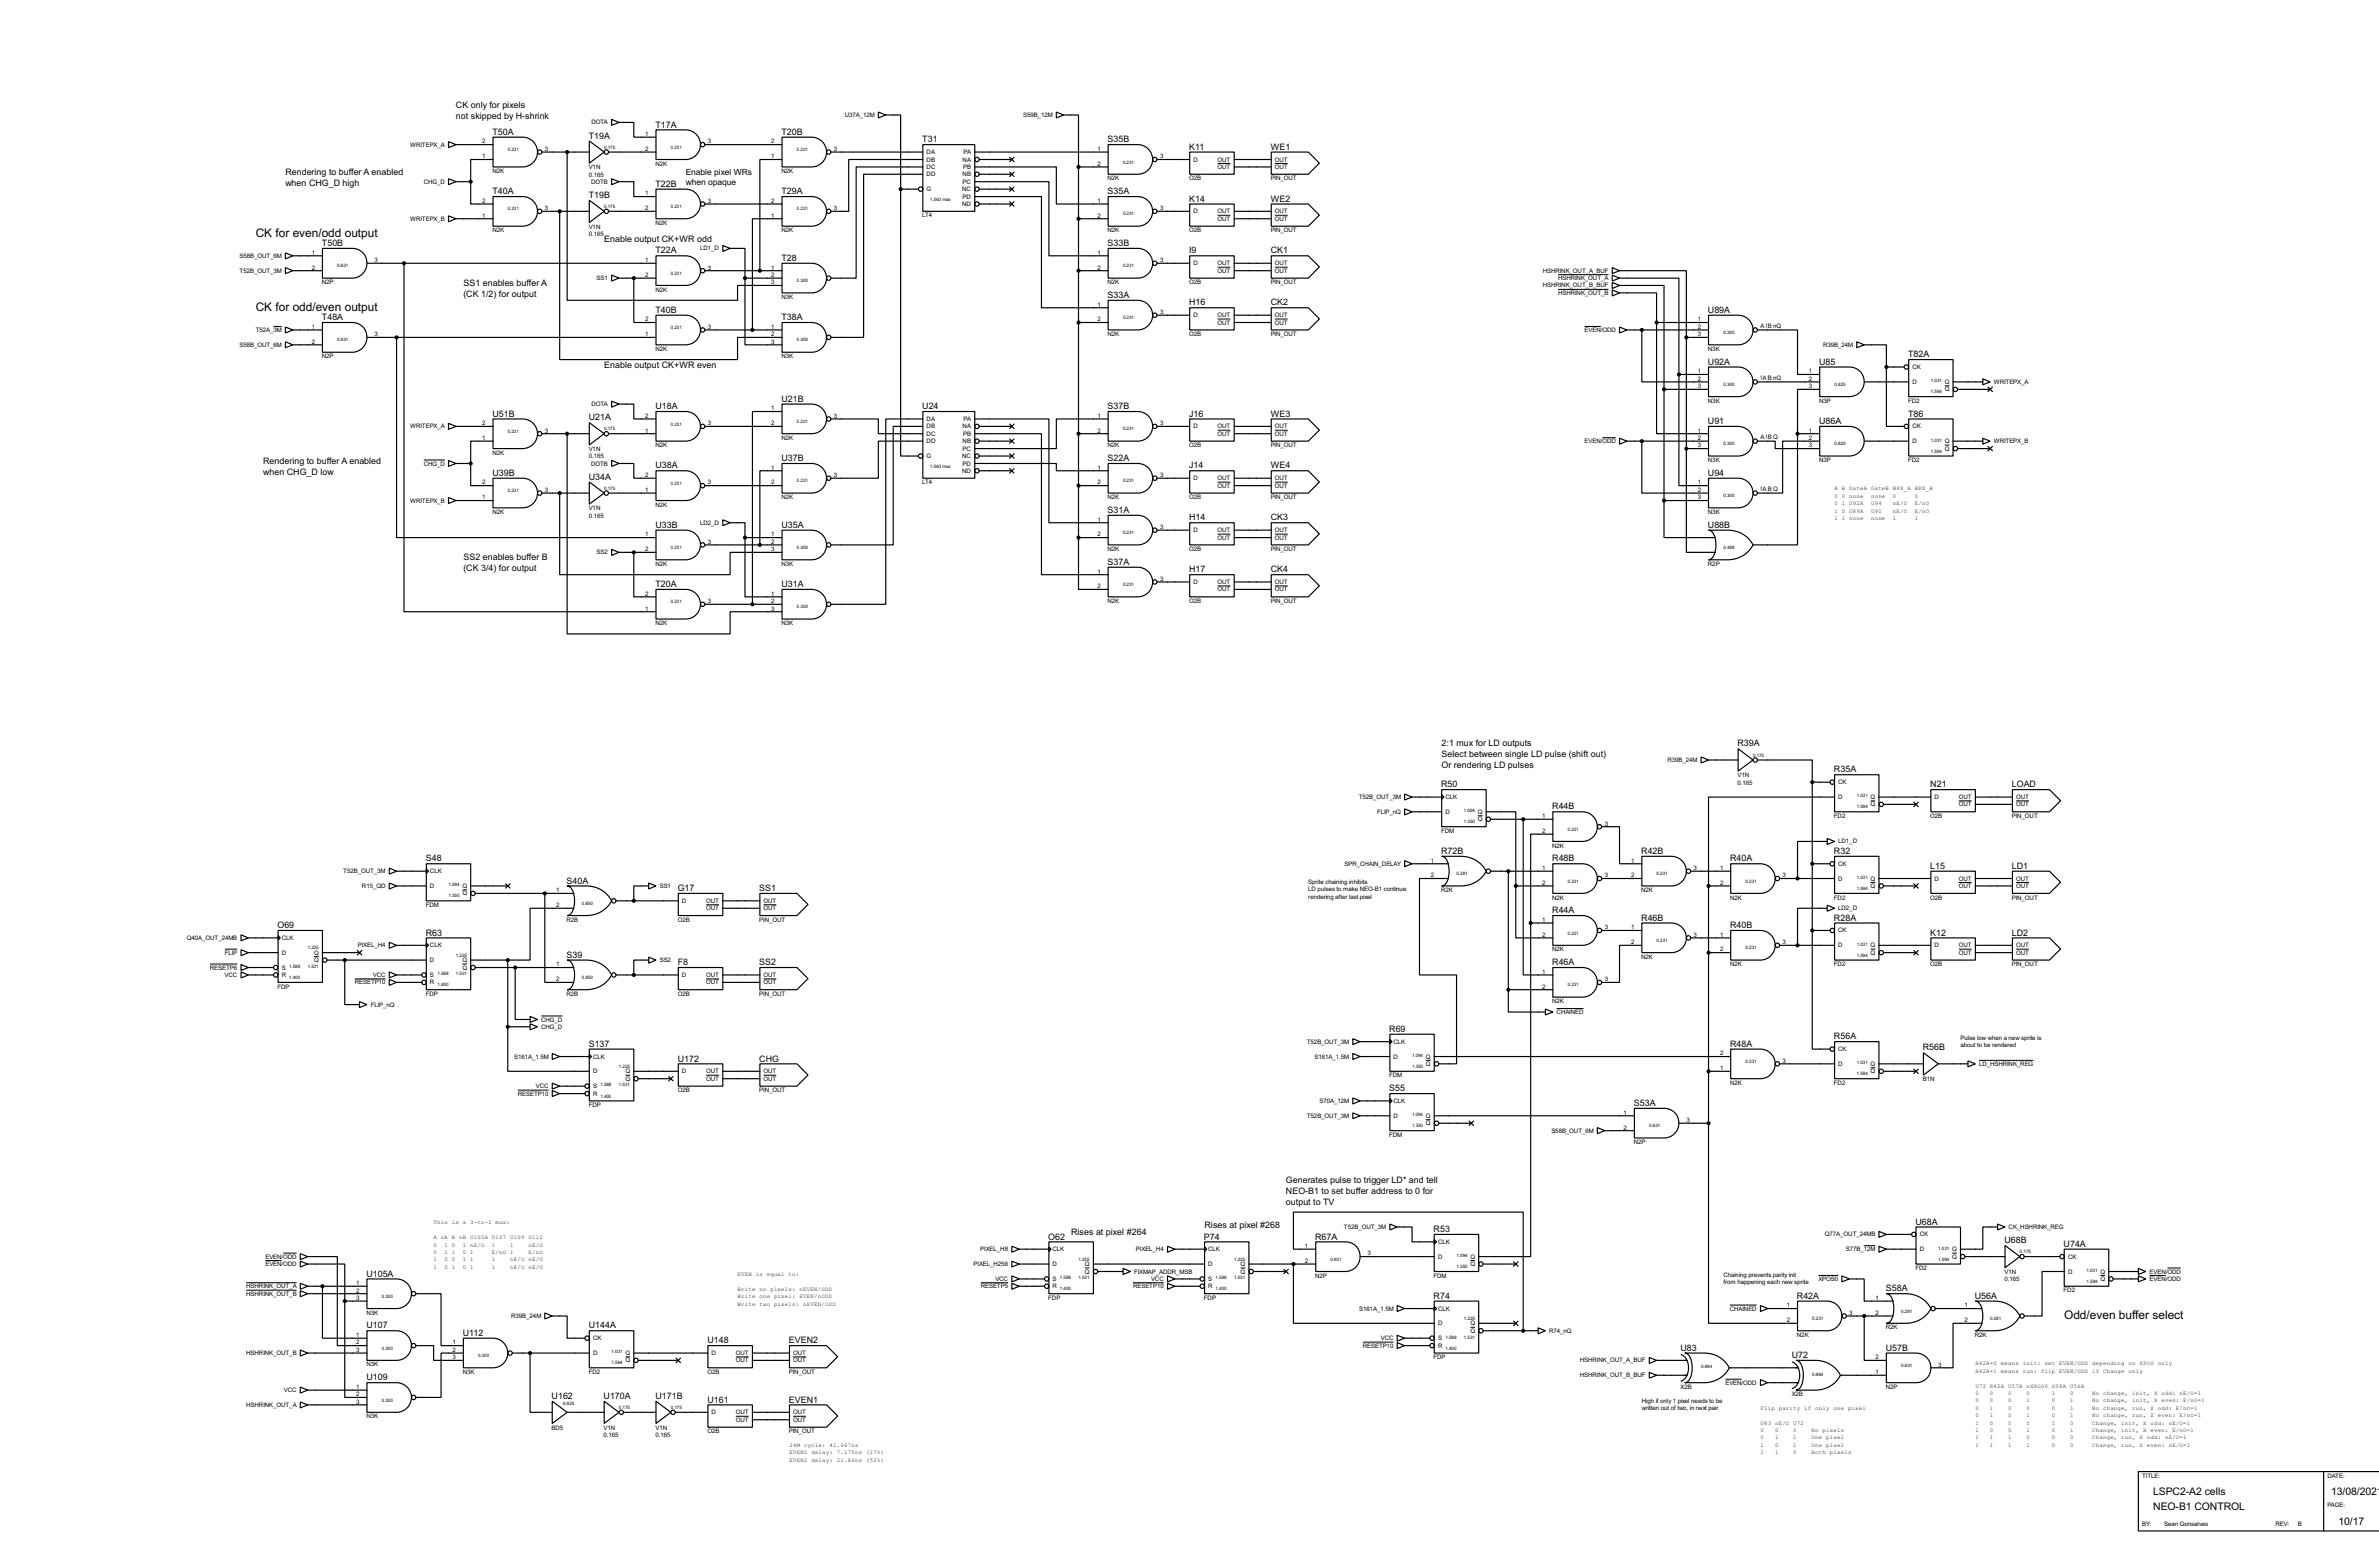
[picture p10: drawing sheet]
<svg xmlns="http://www.w3.org/2000/svg" width="815mm" height="536mm" viewBox="0 0 815 536" stroke-linecap="round" stroke-linejoin="round" font-family="sans-serif">
<defs><g id="words">
<g font-size="4.6">
<text x="87.7" y="81.1">CK for even/odd output</text>
<text x="87.7" y="106.5">CK for odd/even output</text>
<text x="707.4" y="452">Odd/even buffer select</text>
</g>
<g font-size="4">
<text x="737.9" y="512.4">LSPC2-A2 cells</text>
<text x="798.9" y="512.4">13/08/2021</text>
<text x="737.9" y="517.5">NEO-B1 CONTROL</text>
<text x="801.4" y="522.5">10/17</text>
</g>
<g font-size="3.4">
<text x="156.3" y="37.1">CK only for pixels</text>
<text x="156.3" y="40.9">not skipped by H-shrink</text>
<text x="168.8" y="46.2">T50A</text>
<text x="201.8" y="47.5">T19A</text>
<text x="224.6" y="43.7">T17A</text>
<text x="267.8" y="46.2">T20B</text>
<text x="316.1" y="48.7">T31</text>
<text x="379.6" y="48.7">S35B</text>
<text x="407.5" y="51.3">K11</text>
<text x="435.5" y="51.3">WE1</text>
<text x="97.8" y="60">Rendering to buffer A enabled</text>
<text x="97.8" y="63.7">when CHG_D high</text>
<text x="224.6" y="64">T22B</text>
<text x="168.8" y="66.5">T40A</text>
<text x="201.8" y="67.8">T19B</text>
<text x="267.8" y="66.5">T29A</text>
<text x="379.6" y="66.5">S35A</text>
<text x="407.5" y="69.1">K14</text>
<text x="435.5" y="69.1">WE2</text>
<text x="207.1" y="82.8">Enable output CK+WR odd</text>
<text x="110.3" y="84.3">T50B</text>
<text x="224.6" y="86.8">T22A</text>
<text x="267.8" y="89.4">T28</text>
<text x="379.6" y="84.3">S33B</text>
<text x="407.5" y="86.8">I9</text>
<text x="435.5" y="86.8">CK1</text>
<text x="158.8" y="98.1">SS1 enables buffer A</text>
<text x="158.8" y="101.9">(CK 1/2) for output</text>
<text x="224.6" y="107.2">T40B</text>
<text x="379.6" y="102.1">S33A</text>
<text x="407.5" y="104.7">H16</text>
<text x="435.5" y="104.7">CK2</text>
<text x="585.3" y="107.2">U89A</text>
<text x="110.3" y="109.7">T48A</text>
<text x="267.8" y="109.7">T38A</text>
<text x="207.1" y="126">Enable output CK+WR even</text>
<text x="585.3" y="124.9">U92A</text>
<text x="623.4" y="124.9">U85</text>
<text x="653.9" y="122.4">T82A</text>
<text x="267.8" y="137.6">U21B</text>
<text x="168.8" y="142.8">U51B</text>
<text x="201.8" y="144">U21A</text>
<text x="224.6" y="140.2">U18A</text>
<text x="316.1" y="140.2">U24</text>
<text x="379.6" y="140.2">S37B</text>
<text x="407.5" y="142.8">J16</text>
<text x="435.5" y="142.8">WE3</text>
<text x="653.9" y="142.8">T86</text>
<text x="585.3" y="145.3">U91</text>
<text x="623.4" y="145.3">U86A</text>
<text x="90.2" y="159">Rendering to buffer A enabled</text>
<text x="224.6" y="160.5">U38A</text>
<text x="267.8" y="158">U37B</text>
<text x="379.6" y="158">S22A</text>
<text x="407.5" y="160.5">J14</text>
<text x="435.5" y="160.5">WE4</text>
<text x="90.2" y="162.8">when CHG_D low</text>
<text x="168.8" y="163">U39B</text>
<text x="201.8" y="164.4">U34A</text>
<text x="585.3" y="163">U94</text>
<text x="379.6" y="175.7">S31A</text>
<text x="407.5" y="178.3">H14</text>
<text x="435.5" y="178.3">CK3</text>
<text x="224.6" y="180.9">U33B</text>
<text x="267.8" y="180.9">U35A</text>
<text x="585.3" y="180.9">U88B</text>
<text x="158.8" y="192">SS2 enables buffer B</text>
<text x="158.8" y="195.8">(CK 3/4) for output</text>
<text x="379.6" y="193.6">S37A</text>
<text x="407.5" y="196.1">H17</text>
<text x="435.5" y="196.1">CK4</text>
<text x="224.6" y="201.2">T20A</text>
<text x="267.8" y="201.2">U31A</text>
<text x="494.1" y="255.5">2:1 mux for LD outputs</text>
<text x="595.5" y="255.8">R39A</text>
<text x="494.1" y="259.3">Select between single LD pulse (shift out)</text>
<text x="494.1" y="263.2">Or rendering LD pulses</text>
<text x="493.9" y="269.8">R50</text>
<text x="628.5" y="264.7">R35A</text>
<text x="661.5" y="269.8">N21</text>
<text x="689.5" y="269.8">LOAD</text>
<text x="532" y="277.4">R44B</text>
<text x="493.9" y="292.6">R72B</text>
<text x="562.5" y="292.6">R42B</text>
<text x="628.5" y="292.6">R32</text>
<text x="145.9" y="295.2">S48</text>
<text x="532" y="295.2">R48B</text>
<text x="592.9" y="295.2">R40A</text>
<text x="661.5" y="297.7">L15</text>
<text x="689.5" y="297.7">LD1</text>
<text x="194.2" y="302.8">S40A</text>
<text x="232.3" y="305.3">G17</text>
<text x="260.2" y="305.3">SS1</text>
<text x="532" y="312.9">R44A</text>
<text x="562.5" y="315.5">R46B</text>
<text x="628.5" y="315.5">R28A</text>
<text x="95.1" y="318">O69</text>
<text x="145.9" y="320.6">R63</text>
<text x="592.9" y="318">R40B</text>
<text x="661.5" y="320.6">K12</text>
<text x="689.5" y="320.6">LD2</text>
<text x="194.2" y="328.2">S39</text>
<text x="232.3" y="330.7">F8</text>
<text x="260.2" y="330.7">SS2</text>
<text x="532" y="330.7">R46A</text>
<text x="476.1" y="353.6">R69</text>
<text x="201.8" y="358.7">S137</text>
<text x="592.9" y="358.7">R48A</text>
<text x="628.5" y="356.1">R56A</text>
<text x="659" y="359.9">R56B</text>
<text x="232.3" y="363.7">U172</text>
<text x="260.2" y="363.7">CHG</text>
<text x="476.1" y="373.9">S55</text>
<text x="559.9" y="379">S53A</text>
<text x="440.7" y="405.4">Generates pulse to trigger LD* and tell</text>
<text x="440.7" y="409.2">NEO-B1 to set buffer address to 0 for</text>
<text x="440.7" y="413">output to TV</text>
<text x="656.4" y="419.6">U68A</text>
<text x="359.3" y="424.7">O62</text>
<text x="367.1" y="423.2">Rises at pixel #264</text>
<text x="412.6" y="424.7">P74</text>
<text x="412.8" y="420.6">Rises at pixel #268</text>
<text x="450.7" y="424.7">R67A</text>
<text x="491.3" y="422.2">R53</text>
<text x="686.9" y="426">U68B</text>
<text x="707.2" y="427.2">U74A</text>
<text x="125.6" y="437.4">U105A</text>
<text x="646.3" y="442.5">S58A</text>
<text x="491.3" y="445">R74</text>
<text x="615.8" y="445">R42A</text>
<text x="676.8" y="445">U56A</text>
<text x="125.6" y="455.2">U107</text>
<text x="201.8" y="455.2">U144A</text>
<text x="158.6" y="457.7">U112</text>
<text x="242.4" y="460.3">U148</text>
<text x="270.4" y="460.3">EVEN2</text>
<text x="575.9" y="462.8">U83</text>
<text x="614" y="465.3">U72</text>
<text x="646.3" y="462.8">U57B</text>
<text x="125.6" y="473">U109</text>
<text x="189.1" y="479.3">U162</text>
<text x="206.9" y="479.3">U170A</text>
<text x="224.6" y="479.3">U171B</text>
<text x="242.4" y="480.6">U161</text>
<text x="270.4" y="480.6">EVEN1</text>
</g>
<g font-size="3.3">
<text x="235" y="59.8">Enable pixel WRs</text>
<text x="235" y="63.4">when opaque</text>
</g>
<g font-size="2.4">
<text x="289.5" y="40.1">U37A_12M</text>
<text x="350.6" y="40.1">S59B_12M</text>
<text x="202.7" y="42.7">DOTA</text>
<text x="221.2" y="46.6">1</text>
<text x="140.6" y="50.2">WRITEPX_A</text>
<text x="165.3" y="49.2">2</text>
<text x="186.7" y="51.7">3</text>
<text x="221.2" y="51.7">2</text>
<text x="242.6" y="49.2">3</text>
<text x="264.3" y="49.2">2</text>
<text x="285.8" y="51.7">3</text>
<text x="317.6" y="52.8">DA</text>
<text x="330.2" y="52.8">PA</text>
<text x="376.1" y="51.7">1</text>
<text x="165.3" y="54.3">1</text>
<text x="168.8" y="59.3">N2K</text>
<text x="201.8" y="58">V1N</text>
<text x="224.6" y="56.8">N2K</text>
<text x="264.3" y="54.3">1</text>
<text x="267.8" y="59.3">N2K</text>
<text x="317.6" y="55.4">DB</text>
<text x="317.6" y="57.9">DC</text>
<text x="329.9" y="55.4">NA</text>
<text x="330.1" y="57.9">PB</text>
<text x="376.1" y="56.8">2</text>
<text x="397.6" y="54.3">3</text>
<text x="409" y="55.4">D</text>
<text x="417.3" y="55.4">OUT</text>
<text x="417.3" y="57.9">OUT</text>
<text x="436.9" y="55.4">OUT</text>
<text x="436.9" y="57.9">OUT</text>
<text x="145.2" y="62.9">CHG_D</text>
<text x="201.8" y="60.6">0.165</text>
<text x="202.6" y="62.9">DOTB</text>
<text x="317.6" y="60.4">DD</text>
<text x="317.6" y="65.5">G</text>
<text x="329.8" y="65.5">NC</text>
<text x="329.9" y="62.9">PC</text>
<text x="329.9" y="60.4">NB</text>
<text x="379.6" y="61.8">N2K</text>
<text x="407.5" y="61.8">O2B</text>
<text x="435.5" y="61.8">PIN_OUT</text>
<text x="165.3" y="69.5">2</text>
<text x="186.7" y="72">3</text>
<text x="221.2" y="67">1</text>
<text x="221.2" y="72">2</text>
<text x="242.6" y="69.5">3</text>
<text x="264.3" y="69.5">2</text>
<text x="285.8" y="72">3</text>
<text x="329.8" y="70.6">ND</text>
<text x="329.9" y="68.1">PD</text>
<text x="376.1" y="69.5">1</text>
<text x="397.6" y="72">3</text>
<text x="140.6" y="75.6">WRITEPX_B</text>
<text x="165.3" y="74.6">1</text>
<text x="224.6" y="77">N2K</text>
<text x="264.3" y="74.6">1</text>
<text x="316.1" y="74.5">LT4</text>
<text x="376.1" y="74.6">2</text>
<text x="409" y="73.1">D</text>
<text x="417.3" y="73.1">OUT</text>
<text x="417.3" y="75.6">OUT</text>
<text x="436.9" y="73.1">OUT</text>
<text x="436.9" y="75.6">OUT</text>
<text x="168.8" y="79.6">N2K</text>
<text x="201.8" y="78.3">V1N</text>
<text x="201.8" y="80.9">0.165</text>
<text x="267.8" y="79.6">N2K</text>
<text x="379.6" y="79.6">N2K</text>
<text x="407.5" y="79.6">O2B</text>
<text x="435.5" y="79.6">PIN_OUT</text>
<text x="82.1" y="88.3">S58B_OUT_6M</text>
<text x="106.9" y="87.3">1</text>
<text x="128.3" y="89.8">3</text>
<text x="221.2" y="89.8">1</text>
<text x="240" y="85.8">LD1_D</text>
<text x="376.1" y="87.3">1</text>
<text x="397.6" y="89.8">3</text>
<text x="82.1" y="93.5">T52B_OUT_3M</text>
<text x="106.9" y="92.4">2</text>
<text x="204.5" y="96">SS1</text>
<text x="221.2" y="94.9">2</text>
<text x="242.6" y="92.4">3</text>
<text x="264.3" y="92.4">1</text>
<text x="264.3" y="94.9">2</text>
<text x="376.1" y="92.4">2</text>
<text x="409" y="90.9">D</text>
<text x="417.3" y="90.9">OUT</text>
<text x="417.3" y="93.5">OUT</text>
<text x="436.9" y="90.9">OUT</text>
<text x="436.9" y="93.5">OUT</text>
<text x="528.7" y="93.5">HSHRINK_OUT_A_BUF</text>
<text x="534" y="96">HSHRINK_OUT_A</text>
<text x="110.3" y="97.4">N2P</text>
<text x="224.6" y="99.9">N2K</text>
<text x="264.3" y="97.4">3</text>
<text x="379.6" y="97.4">N2K</text>
<text x="407.5" y="97.4">O2B</text>
<text x="435.5" y="97.4">PIN_OUT</text>
<text x="528.7" y="98.5">HSHRINK_OUT_B_BUF</text>
<text x="534" y="101">HSHRINK_OUT_B</text>
<text x="267.8" y="102.4">N3K</text>
<text x="376.1" y="105.1">1</text>
<text x="397.6" y="107.6">3</text>
<text x="87.7" y="113.7">T52A_3M</text>
<text x="106.9" y="112.7">1</text>
<text x="221.2" y="110.1">2</text>
<text x="242.6" y="112.7">3</text>
<text x="264.3" y="112.7">1</text>
<text x="376.1" y="110.1">2</text>
<text x="409" y="108.7">D</text>
<text x="417.3" y="108.7">OUT</text>
<text x="417.3" y="111.2">OUT</text>
<text x="436.9" y="108.7">OUT</text>
<text x="436.9" y="111.2">OUT</text>
<text x="543.1" y="113.7">EVEN/ODD</text>
<text x="581.8" y="110.1">1</text>
<text x="581.8" y="112.7">2</text>
<text x="603.3" y="112.4">A!B nQ</text>
<text x="82.1" y="118.9">S58B_OUT_6M</text>
<text x="106.9" y="117.8">2</text>
<text x="128.3" y="115.2">3</text>
<text x="221.2" y="115.2">1</text>
<text x="264.3" y="115.2">2</text>
<text x="264.3" y="117.8">3</text>
<text x="379.6" y="115.1">N2K</text>
<text x="407.5" y="115.1">O2B</text>
<text x="435.5" y="115.1">PIN_OUT</text>
<text x="581.8" y="115.2">3</text>
<text x="624.8" y="118.9">R39B_24M</text>
<text x="110.3" y="122.8">N2P</text>
<text x="224.6" y="120.3">N2K</text>
<text x="267.8" y="122.8">N3K</text>
<text x="585.3" y="120.3">N3K</text>
<text x="581.8" y="127.9">1</text>
<text x="581.8" y="130.5">2</text>
<text x="603.3" y="130.2">!AB nQ</text>
<text x="619.9" y="127.9">1</text>
<text x="619.9" y="130.5">2</text>
<text x="655.4" y="131.6">D</text>
<text x="655.4" y="126.4">CK</text>
<text x="666.5" y="131.6">Q</text>
<text x="683.3" y="131.6">WRITEPX_A</text>
<text x="581.8" y="133">3</text>
<text x="619.9" y="133">3</text>
<text x="666.5" y="134.1">Q</text>
<text x="202.7" y="139.1">DOTA</text>
<text x="221.2" y="143.2">2</text>
<text x="264.3" y="140.6">1</text>
<text x="285.8" y="143.2">3</text>
<text x="376.1" y="143.2">1</text>
<text x="585.3" y="138">N3K</text>
<text x="623.4" y="138">N3P</text>
<text x="653.9" y="138">FD2</text>
<text x="140.6" y="146.8">WRITEPX_A</text>
<text x="165.3" y="145.7">2</text>
<text x="186.7" y="148.2">3</text>
<text x="221.2" y="148.2">1</text>
<text x="242.6" y="145.7">3</text>
<text x="264.3" y="145.7">2</text>
<text x="317.6" y="144.3">DA</text>
<text x="317.6" y="146.8">DB</text>
<text x="317.6" y="149.3">DC</text>
<text x="329.9" y="146.8">NA</text>
<text x="330.1" y="149.3">PB</text>
<text x="330.2" y="144.3">PA</text>
<text x="376.1" y="148.2">2</text>
<text x="397.6" y="145.7">3</text>
<text x="409" y="146.8">D</text>
<text x="417.3" y="146.8">OUT</text>
<text x="417.3" y="149.3">OUT</text>
<text x="436.9" y="146.8">OUT</text>
<text x="436.9" y="149.3">OUT</text>
<text x="581.8" y="148.2">1</text>
<text x="619.9" y="148.2">1</text>
<text x="655.4" y="146.8">CK</text>
<text x="165.3" y="150.8">1</text>
<text x="168.8" y="155.8">N2K</text>
<text x="201.8" y="154.5">V1N</text>
<text x="224.6" y="153.2">N2K</text>
<text x="267.8" y="150.7">N2K</text>
<text x="317.6" y="151.8">DD</text>
<text x="329.9" y="154.4">PC</text>
<text x="329.9" y="151.8">NB</text>
<text x="379.6" y="153.2">N2K</text>
<text x="407.5" y="153.2">O2B</text>
<text x="435.5" y="153.2">PIN_OUT</text>
<text x="543.1" y="151.8">EVEN/ODD</text>
<text x="581.8" y="150.8">2</text>
<text x="581.8" y="153.3">3</text>
<text x="603.3" y="150.5">A!B Q</text>
<text x="619.9" y="150.8">2</text>
<text x="619.9" y="153.3">3</text>
<text x="655.4" y="151.8">D</text>
<text x="666.5" y="151.8">Q</text>
<text x="666.5" y="154.4">Q</text>
<text x="683.3" y="151.8">WRITEPX_B</text>
<text x="145.2" y="159.5">CHG_D</text>
<text x="201.8" y="157.1">0.165</text>
<text x="202.6" y="159.5">DOTB</text>
<text x="264.3" y="160.9">1</text>
<text x="317.6" y="157">G</text>
<text x="329.8" y="157">NC</text>
<text x="329.9" y="159.5">PD</text>
<text x="376.1" y="160.9">1</text>
<text x="585.3" y="158.4">N3K</text>
<text x="623.4" y="158.4">N3P</text>
<text x="653.9" y="158.4">FD2</text>
<text x="165.3" y="166">2</text>
<text x="221.2" y="163.5">2</text>
<text x="242.6" y="166">3</text>
<text x="264.3" y="166">2</text>
<text x="285.8" y="163.5">3</text>
<text x="316.1" y="165.9">LT4</text>
<text x="329.8" y="162">ND</text>
<text x="376.1" y="166">2</text>
<text x="397.6" y="163.5">3</text>
<text x="409" y="164.5">D</text>
<text x="417.3" y="164.5">OUT</text>
<text x="417.3" y="167.1">OUT</text>
<text x="436.9" y="164.5">OUT</text>
<text x="436.9" y="167.1">OUT</text>
<text x="581.8" y="166">1</text>
<text x="140.6" y="172.2">WRITEPX_B</text>
<text x="165.3" y="171.1">1</text>
<text x="186.7" y="168.6">3</text>
<text x="221.2" y="168.6">1</text>
<text x="224.6" y="173.6">N2K</text>
<text x="267.8" y="171.1">N2K</text>
<text x="379.6" y="171.1">N2K</text>
<text x="407.5" y="171.1">O2B</text>
<text x="435.5" y="171.1">PIN_OUT</text>
<text x="581.8" y="168.6">2</text>
<text x="581.8" y="171.1">3</text>
<text x="603.3" y="168.3">!AB Q</text>
<text x="168.8" y="176.1">N2K</text>
<text x="201.8" y="174.9">V1N</text>
<text x="201.8" y="177.4">0.165</text>
<text x="240" y="179.8">LD2_D</text>
<text x="376.1" y="178.7">1</text>
<text x="585.3" y="176.1">N3K</text>
<text x="221.2" y="183.8">1</text>
<text x="264.3" y="183.8">1</text>
<text x="376.1" y="183.8">2</text>
<text x="397.6" y="181.3">3</text>
<text x="409" y="182.4">D</text>
<text x="417.3" y="182.4">OUT</text>
<text x="417.3" y="184.9">OUT</text>
<text x="436.9" y="182.4">OUT</text>
<text x="436.9" y="184.9">OUT</text>
<text x="204.5" y="190">SS2</text>
<text x="221.2" y="188.9">2</text>
<text x="242.6" y="186.3">3</text>
<text x="264.3" y="186.3">2</text>
<text x="264.3" y="188.9">3</text>
<text x="379.6" y="188.8">N2K</text>
<text x="407.5" y="188.8">O2B</text>
<text x="435.5" y="188.8">PIN_OUT</text>
<text x="224.6" y="193.9">N2K</text>
<text x="267.8" y="193.9">N3K</text>
<text x="376.1" y="196.5">1</text>
<text x="585.3" y="193.9">R2P</text>
<text x="376.1" y="201.6">2</text>
<text x="397.6" y="199">3</text>
<text x="409" y="200.1">D</text>
<text x="417.3" y="200.1">OUT</text>
<text x="417.3" y="202.7">OUT</text>
<text x="436.9" y="200.1">OUT</text>
<text x="436.9" y="202.7">OUT</text>
<text x="221.2" y="209.2">1</text>
<text x="221.2" y="204.1">2</text>
<text x="242.6" y="206.7">3</text>
<text x="264.3" y="204.1">1</text>
<text x="264.3" y="206.7">2</text>
<text x="264.3" y="209.2">3</text>
<text x="379.6" y="206.6">N2K</text>
<text x="407.5" y="206.6">O2B</text>
<text x="435.5" y="206.6">PIN_OUT</text>
<text x="224.6" y="214.2">N2K</text>
<text x="267.8" y="214.2">N3K</text>
<text x="571.5" y="261.1">R39B_24M</text>
<text x="595.5" y="266.3">V1N</text>
<text x="595.5" y="268.9">0.165</text>
<text x="630" y="268.7">CK</text>
<text x="465.7" y="273.8">T52B_OUT_3M</text>
<text x="495.4" y="273.8">CLK</text>
<text x="630" y="273.8">D</text>
<text x="641.1" y="273.8">Q</text>
<text x="663" y="273.8">D</text>
<text x="671.3" y="273.8">OUT</text>
<text x="690.9" y="273.8">OUT</text>
<text x="472" y="278.9">FLIP_nQ</text>
<text x="495.4" y="278.9">D</text>
<text x="506.5" y="278.9">Q</text>
<text x="506.5" y="281.4">Q</text>
<text x="528.5" y="280.3">1</text>
<text x="628.5" y="280.3">FD2</text>
<text x="641.1" y="276.3">Q</text>
<text x="661.5" y="280.3">O2B</text>
<text x="671.3" y="276.3">OUT</text>
<text x="689.5" y="280.3">PIN_OUT</text>
<text x="690.9" y="276.3">OUT</text>
<text x="493.9" y="285.4">FDM</text>
<text x="528.5" y="285.4">2</text>
<text x="550" y="282.9">3</text>
<text x="532" y="290.4">N2K</text>
<text x="630" y="289">LD1_D</text>
<text x="117.7" y="299.2">T52B_OUT_3M</text>
<text x="147.4" y="299.2">CLK</text>
<text x="460.8" y="296.7">SPR_CHAIN_DELAY</text>
<text x="490.4" y="295.6">1</text>
<text x="528.5" y="298.1">1</text>
<text x="559" y="295.6">1</text>
<text x="580.4" y="298.1">3</text>
<text x="589.5" y="298.1">1</text>
<text x="630" y="296.7">CK</text>
<text x="124.1" y="304.3">R15_QD</text>
<text x="147.4" y="304.3">D</text>
<text x="158.5" y="304.3">Q</text>
<text x="190.7" y="305.7">1</text>
<text x="226.1" y="304.3">SS1</text>
<text x="448.4" y="302.9">Sprite chaining inhibits</text>
<text x="448.4" y="305.5">LD pulses to make NEO-B1 continue</text>
<text x="490.4" y="300.6">2</text>
<text x="493.9" y="305.7">R2K</text>
<text x="528.5" y="303.2">2</text>
<text x="550" y="300.6">3</text>
<text x="559" y="300.6">2</text>
<text x="562.5" y="305.7">N2K</text>
<text x="589.5" y="303.2">2</text>
<text x="610.9" y="300.6">3</text>
<text x="630" y="301.7">D</text>
<text x="641.1" y="301.7">Q</text>
<text x="641.1" y="304.3">Q</text>
<text x="663" y="301.7">D</text>
<text x="671.3" y="301.7">OUT</text>
<text x="671.3" y="304.3">OUT</text>
<text x="690.9" y="301.7">OUT</text>
<text x="690.9" y="304.3">OUT</text>
<text x="145.9" y="310.8">FDM</text>
<text x="158.5" y="306.8">Q</text>
<text x="190.7" y="310.8">2</text>
<text x="233.7" y="309.4">D</text>
<text x="242" y="309.4">OUT</text>
<text x="242" y="311.9">OUT</text>
<text x="261.7" y="309.4">OUT</text>
<text x="261.7" y="311.9">OUT</text>
<text x="448.4" y="308">rendering after last pixel</text>
<text x="532" y="308.2">N2K</text>
<text x="592.9" y="308.2">N2K</text>
<text x="628.5" y="308.2">FD2</text>
<text x="630" y="311.9">LD2_D</text>
<text x="661.5" y="308.2">O2B</text>
<text x="689.5" y="308.2">PIN_OUT</text>
<text x="194.2" y="315.8">R2B</text>
<text x="232.3" y="315.8">O2B</text>
<text x="260.2" y="315.8">PIN_OUT</text>
<text x="528.5" y="315.9">1</text>
<text x="64.1" y="322.1">Q40A_OUT_24MB</text>
<text x="96.6" y="322.1">CLK</text>
<text x="528.5" y="321">2</text>
<text x="550" y="318.4">3</text>
<text x="559" y="318.4">1</text>
<text x="559" y="323.5">2</text>
<text x="580.4" y="321">3</text>
<text x="589.5" y="321">1</text>
<text x="610.9" y="323.5">3</text>
<text x="630" y="319.5">CK</text>
<text x="77.1" y="327.1">FLIP</text>
<text x="96.6" y="327.1">D</text>
<text x="107.7" y="327.1">Q</text>
<text x="107.7" y="329.7">Q</text>
<text x="122.6" y="324.6">PIXEL_H4</text>
<text x="147.4" y="324.6">CLK</text>
<text x="147.4" y="329.7">D</text>
<text x="158.5" y="329.7">Q</text>
<text x="226.1" y="329.7">SS2</text>
<text x="532" y="326">N2K</text>
<text x="562.5" y="328.5">N2K</text>
<text x="589.5" y="326">2</text>
<text x="630" y="324.6">D</text>
<text x="641.1" y="324.6">Q</text>
<text x="641.1" y="327.1">Q</text>
<text x="663" y="324.6">D</text>
<text x="671.3" y="324.6">OUT</text>
<text x="671.3" y="327.1">OUT</text>
<text x="690.9" y="324.6">OUT</text>
<text x="690.9" y="327.1">OUT</text>
<text x="72" y="332.2">RESETP6</text>
<text x="77" y="334.8">VCC</text>
<text x="96.6" y="332.2">S</text>
<text x="96.6" y="334.8">R</text>
<text x="127.8" y="334.8">VCC</text>
<text x="147.4" y="334.8">S</text>
<text x="158.5" y="332.2">Q</text>
<text x="190.7" y="331.1">1</text>
<text x="233.7" y="334.8">D</text>
<text x="242" y="334.8">OUT</text>
<text x="261.7" y="334.8">OUT</text>
<text x="528.5" y="333.7">1</text>
<text x="592.9" y="331.1">N2K</text>
<text x="628.5" y="331.1">FD2</text>
<text x="661.5" y="331.1">O2B</text>
<text x="689.5" y="331.1">PIN_OUT</text>
<text x="95.1" y="338.7">FDP</text>
<text x="121.6" y="337.3">RESETP10</text>
<text x="145.9" y="341.2">FDP</text>
<text x="147.4" y="337.3">R</text>
<text x="190.7" y="336.2">2</text>
<text x="194.2" y="341.2">R2B</text>
<text x="232.3" y="341.2">O2B</text>
<text x="242" y="337.3">OUT</text>
<text x="260.2" y="341.2">PIN_OUT</text>
<text x="261.7" y="337.3">OUT</text>
<text x="528.5" y="338.7">2</text>
<text x="550" y="336.2">3</text>
<text x="127.1" y="344.9">FLIP_nQ</text>
<text x="532" y="343.8">N2K</text>
<text x="533.5" y="347.5">CHAINED</text>
<text x="185.5" y="352.5">CHG_D</text>
<text x="185.5" y="350">CHG_D</text>
<text x="447.9" y="357.6">T52B_OUT_3M</text>
<text x="477.6" y="357.6">CLK</text>
<text x="671.9" y="356.3">Pulse low when a new sprite is</text>
<text x="671.9" y="358.8">about to be rendered</text>
<text x="176.2" y="362.7">S161A_1.5M</text>
<text x="203.3" y="362.7">CLK</text>
<text x="450.5" y="362.7">S161A_1.5M</text>
<text x="477.6" y="362.7">D</text>
<text x="488.7" y="362.7">Q</text>
<text x="488.7" y="365.2">Q</text>
<text x="589.5" y="361.6">2</text>
<text x="610.9" y="364.1">3</text>
<text x="630" y="365.2">D</text>
<text x="630" y="360.2">CK</text>
<text x="641.1" y="365.2">Q</text>
<text x="678.2" y="365.2">LD_HSHRINK_REG</text>
<text x="203.3" y="367.8">D</text>
<text x="214.4" y="367.8">Q</text>
<text x="214.4" y="370.3">Q</text>
<text x="233.7" y="367.8">D</text>
<text x="242" y="367.8">OUT</text>
<text x="242" y="370.3">OUT</text>
<text x="261.7" y="367.8">OUT</text>
<text x="261.7" y="370.3">OUT</text>
<text x="476.1" y="369.2">FDM</text>
<text x="589.5" y="366.7">1</text>
<text x="592.9" y="371.7">N2K</text>
<text x="628.5" y="371.7">FD2</text>
<text x="641.1" y="367.8">Q</text>
<text x="659" y="370.4">B1N</text>
<text x="177.5" y="375.4">RESETP10</text>
<text x="183.7" y="372.9">VCC</text>
<text x="203.3" y="372.9">S</text>
<text x="203.3" y="375.4">R</text>
<text x="232.3" y="374.3">O2B</text>
<text x="260.2" y="374.3">PIN_OUT</text>
<text x="452.2" y="377.9">S70A_12M</text>
<text x="477.6" y="377.9">CLK</text>
<text x="201.8" y="379.3">FDP</text>
<text x="447.9" y="383">T52B_OUT_3M</text>
<text x="477.6" y="383">D</text>
<text x="488.7" y="383">Q</text>
<text x="556.4" y="381.9">1</text>
<text x="476.1" y="389.5">FDM</text>
<text x="488.7" y="385.6">Q</text>
<text x="531.7" y="388.1">S58B_OUT_6M</text>
<text x="556.4" y="387">2</text>
<text x="577.9" y="384.5">3</text>
<text x="559.9" y="392">N2P</text>
<text x="460.6" y="421.1">T52B_OUT_3M</text>
<text x="625.4" y="423.7">Q77A_OUT_24MB</text>
<text x="657.9" y="423.7">CK</text>
<text x="688.4" y="421.1">CK_HSHRINK_REG</text>
<text x="91" y="431.3">EVEN/ODD</text>
<text x="336" y="428.7">PIXEL_H8</text>
<text x="360.7" y="428.7">CLK</text>
<text x="389.3" y="428.7">PIXEL_H4</text>
<text x="414.1" y="428.7">CLK</text>
<text x="447.2" y="427.6">1</text>
<text x="468.7" y="430.2">3</text>
<text x="492.8" y="426.2">CLK</text>
<text x="492.8" y="431.3">D</text>
<text x="503.9" y="431.3">Q</text>
<text x="632.6" y="428.7">S77B_12M</text>
<text x="657.9" y="428.7">D</text>
<text x="669" y="428.7">Q</text>
<text x="669" y="431.3">Q</text>
<text x="708.7" y="431.3">CK</text>
<text x="91" y="433.8">EVEN/ODD</text>
<text x="333.7" y="433.8">PIXEL_H256</text>
<text x="360.7" y="433.8">D</text>
<text x="371.8" y="433.8">Q</text>
<text x="371.8" y="436.4">Q</text>
<text x="388.7" y="436.4">FIXMAP_ADDR_MSB</text>
<text x="414.1" y="433.8">D</text>
<text x="425.2" y="433.8">Q</text>
<text x="425.2" y="436.4">Q</text>
<text x="447.2" y="432.7">2</text>
<text x="450.7" y="437.8">N2P</text>
<text x="491.3" y="437.8">FDM</text>
<text x="503.9" y="433.8">Q</text>
<text x="590.6" y="437.6">Chaining prevents parity init</text>
<text x="656.4" y="435.2">FD2</text>
<text x="686.9" y="436.5">V1N</text>
<text x="708.7" y="436.4">D</text>
<text x="719.8" y="436.4">Q</text>
<text x="736.7" y="436.4">EVEN/ODD</text>
<text x="84.4" y="444">HSHRINK_OUT_B</text>
<text x="84.4" y="441.4">HSHRINK_OUT_A</text>
<text x="122.1" y="440.3">1</text>
<text x="122.1" y="442.9">2</text>
<text x="336.1" y="441.4">RESETP5</text>
<text x="341.1" y="438.9">VCC</text>
<text x="360.7" y="438.9">S</text>
<text x="360.7" y="441.4">R</text>
<text x="388.3" y="441.4">RESETP10</text>
<text x="394.5" y="438.9">VCC</text>
<text x="414.1" y="438.9">S</text>
<text x="414.1" y="441.4">R</text>
<text x="590.6" y="440.1">from happening each new sprite</text>
<text x="623.2" y="438.9">XPOS0</text>
<text x="686.9" y="439">0.165</text>
<text x="707.2" y="442.8">FD2</text>
<text x="719.8" y="438.9">Q</text>
<text x="736.7" y="438.9">EVEN/ODD</text>
<text x="122.1" y="445.4">3</text>
<text x="359.3" y="445.4">FDP</text>
<text x="412.6" y="445.4">FDP</text>
<text x="465.8" y="449.1">S161A_1.5M</text>
<text x="492.8" y="449.1">CLK</text>
<text x="592.8" y="449.1">CHAINED</text>
<text x="612.3" y="448">1</text>
<text x="642.8" y="445.4">1</text>
<text x="673.3" y="448">1</text>
<text x="125.6" y="450.5">N3K</text>
<text x="175.2" y="451.6">R39B_24M</text>
<text x="492.8" y="454.1">D</text>
<text x="503.9" y="454.1">Q</text>
<text x="612.3" y="453">2</text>
<text x="633.8" y="450.5">3</text>
<text x="642.8" y="450.5">2</text>
<text x="646.3" y="455.5">R2K</text>
<text x="673.3" y="453">2</text>
<text x="122.1" y="458.1">1</text>
<text x="122.1" y="460.7">2</text>
<text x="155.1" y="460.7">1</text>
<text x="203.3" y="459.2">CK</text>
<text x="467.1" y="461.8">RESETP10</text>
<text x="473.2" y="459.2">VCC</text>
<text x="492.8" y="459.2">S</text>
<text x="492.8" y="461.8">R</text>
<text x="503.9" y="456.7">Q</text>
<text x="530.9" y="456.7">R74_nQ</text>
<text x="615.8" y="458.1">N2K</text>
<text x="676.8" y="458.1">R2K</text>
<text x="84.4" y="464.3">HSHRINK_OUT_B</text>
<text x="122.1" y="463.2">3</text>
<text x="155.1" y="463.2">2</text>
<text x="155.1" y="465.7">3</text>
<text x="203.3" y="464.3">D</text>
<text x="214.4" y="464.3">Q</text>
<text x="214.4" y="466.8">Q</text>
<text x="243.9" y="464.3">D</text>
<text x="252.2" y="464.3">OUT</text>
<text x="252.2" y="466.8">OUT</text>
<text x="271.8" y="464.3">OUT</text>
<text x="271.8" y="466.8">OUT</text>
<text x="491.3" y="465.7">FDP</text>
<text x="541.4" y="466.8">HSHRINK_OUT_A_BUF</text>
<text x="642.8" y="465.7">2</text>
<text x="125.6" y="468.2">N3K</text>
<text x="158.6" y="470.8">N3K</text>
<text x="201.8" y="470.8">FD2</text>
<text x="242.4" y="470.8">O2B</text>
<text x="270.4" y="470.8">PIN_OUT</text>
<text x="541.4" y="471.9">HSHRINK_OUT_B_BUF</text>
<text x="642.8" y="470.8">1</text>
<text x="664.3" y="468.3">3</text>
<text x="97.3" y="477">VCC</text>
<text x="122.1" y="475.9">1</text>
<text x="122.1" y="478.4">2</text>
<text x="575.9" y="475.9">X2B</text>
<text x="591.3" y="474.5">EVEN/ODD</text>
<text x="614" y="478.4">X2B</text>
<text x="646.3" y="475.9">N2P</text>
<text x="84.4" y="482.1">HSHRINK_OUT_A</text>
<text x="122.1" y="481">3</text>
<text x="243.9" y="484.6">D</text>
<text x="252.2" y="484.6">OUT</text>
<text x="271.8" y="484.6">OUT</text>
<text x="562.7" y="480.7">High if only 1 pixel needs to be</text>
<text x="562.7" y="483.3">written out of two, in next pair</text>
<text x="125.6" y="486">N3K</text>
<text x="189.1" y="489.8">BD5</text>
<text x="206.9" y="489.8">V1N</text>
<text x="224.6" y="489.8">V1N</text>
<text x="242.4" y="491.1">O2B</text>
<text x="252.2" y="487.2">OUT</text>
<text x="270.4" y="491.1">PIN_OUT</text>
<text x="271.8" y="487.2">OUT</text>
<text x="206.9" y="492.4">0.165</text>
<text x="224.6" y="492.4">0.165</text>
<text x="734.1" y="506.4">TITLE:</text>
<text x="797.6" y="506.4">DATE:</text>
<text x="797.6" y="516.5">PAGE:</text>
<text x="734.1" y="522.9">BY:</text>
<text x="741.7" y="522.9">Sean Gonsalves</text>
<text x="779.8" y="522.9">REV:</text>
<text x="787.5" y="522.9">B</text>
</g>
<g font-size="2.2">
<text x="628.7" y="168">A B GateA GateB WPX_A WPX_B</text>
<text x="628.7" y="170.6">0</text>
<text x="628.7" y="173.1">0</text>
<text x="631.2" y="170.6">0 none</text>
<text x="631.2" y="173.1">1 U92A</text>
<text x="641.2" y="170.6">none</text>
<text x="641.2" y="173.1">U94</text>
<text x="648.7" y="170.6">0</text>
<text x="648.7" y="173.1">nE/O</text>
<text x="656.2" y="170.6">0</text>
<text x="656.2" y="173.1">E/nO</text>
<text x="628.7" y="175.7">1</text>
<text x="628.7" y="178.2">1</text>
<text x="631.2" y="175.7">0 U89A</text>
<text x="631.2" y="178.2">1 none</text>
<text x="641.2" y="175.7">U91</text>
<text x="641.2" y="178.2">none</text>
<text x="648.7" y="175.7">nE/O</text>
<text x="648.7" y="178.2">1</text>
<text x="656.2" y="175.7">E/nO</text>
<text x="656.2" y="178.2">1</text>
<text x="148.6" y="419.5">This is a 3-to-1 mux:</text>
<text x="148.6" y="424.6">A nA B nB U105A U107 U109 U112</text>
<text x="148.6" y="427.2">0</text>
<text x="148.6" y="429.7">0</text>
<text x="152.4" y="427.2">1</text>
<text x="152.4" y="429.7">1</text>
<text x="154.9" y="427.2">0</text>
<text x="154.9" y="429.7">1</text>
<text x="158.6" y="427.2">1 nE/O</text>
<text x="158.6" y="429.7">0</text>
<text x="161.1" y="429.7">1</text>
<text x="168.6" y="427.2">1</text>
<text x="168.6" y="429.7">E/nO 1</text>
<text x="174.9" y="427.2">1</text>
<text x="181.1" y="427.2">nE/O</text>
<text x="181.1" y="429.7">E/nO</text>
<text x="148.6" y="432.2">1</text>
<text x="148.6" y="434.8">1</text>
<text x="152.4" y="432.2">0</text>
<text x="152.4" y="434.8">0</text>
<text x="154.9" y="432.2">0</text>
<text x="154.9" y="434.8">1</text>
<text x="158.6" y="432.2">1</text>
<text x="158.6" y="434.8">0</text>
<text x="161.1" y="432.2">1</text>
<text x="161.1" y="434.8">1</text>
<text x="168.6" y="432.2">1</text>
<text x="168.6" y="434.8">1</text>
<text x="174.9" y="432.2">nE/O nE/O</text>
<text x="174.9" y="434.8">nE/O nE/O</text>
<text x="252.8" y="437.3">EVEN is equal to:</text>
<text x="252.8" y="442.4">Write no pixels: nEVEN/ODD</text>
<text x="252.8" y="444.9">Write one pixel: EVEN/nODD</text>
<text x="252.8" y="447.5">Write two pixels: nEVEN/ODD</text>
<text x="677" y="467.8">R42A=0 means init: set EVEN/ODD depending on XPOS only</text>
<text x="677" y="470.3">R42A=1 means run: flip EVEN/ODD if Change only</text>
<text x="677" y="475.4">U72 R42A U57B nXPOS0 S58A U56A</text>
<text x="677" y="478">0</text>
<text x="682" y="478">0</text>
<text x="688.2" y="478">0</text>
<text x="694.5" y="478">0</text>
<text x="703.2" y="478">1</text>
<text x="709.5" y="478">0</text>
<text x="717" y="478">No change, init, X odd: nE/O=1</text>
<text x="603.3" y="483">Flip parity if only one pixel</text>
<text x="677" y="480.5">0</text>
<text x="677" y="483">0</text>
<text x="677" y="485.6">0</text>
<text x="682" y="480.5">0</text>
<text x="682" y="483">1</text>
<text x="682" y="485.6">1</text>
<text x="688.2" y="480.5">0</text>
<text x="688.2" y="483">0</text>
<text x="688.2" y="485.6">0</text>
<text x="694.5" y="480.5">1</text>
<text x="694.5" y="483">0</text>
<text x="694.5" y="485.6">1</text>
<text x="703.2" y="480.5">0</text>
<text x="703.2" y="483">0</text>
<text x="703.2" y="485.6">0</text>
<text x="709.5" y="480.5">1</text>
<text x="709.5" y="483">1</text>
<text x="709.5" y="485.6">1</text>
<text x="717" y="480.5">No change, init, X even: E/nO=1</text>
<text x="717" y="483">No change, run, X odd: E/nO=1</text>
<text x="717" y="485.6">No change, run, X even: E/nO=1</text>
<text x="603.3" y="488.1">U83 nE/O U72</text>
<text x="603.3" y="490.7">0</text>
<text x="608.3" y="490.7">0</text>
<text x="614.6" y="490.7">0</text>
<text x="620.8" y="490.7">No pixels</text>
<text x="677" y="488.1">1</text>
<text x="677" y="490.7">1</text>
<text x="682" y="488.1">0</text>
<text x="682" y="490.7">0</text>
<text x="688.2" y="488.1">0</text>
<text x="688.2" y="490.7">0</text>
<text x="694.5" y="488.1">0</text>
<text x="694.5" y="490.7">1</text>
<text x="703.2" y="488.1">1</text>
<text x="703.2" y="490.7">0</text>
<text x="709.5" y="488.1">0</text>
<text x="709.5" y="490.7">1</text>
<text x="717" y="488.1">Change, init, X odd: nE/O=1</text>
<text x="717" y="490.7">Change, init, X even: E/nO=1</text>
<text x="270.6" y="495.7">24M cycle: 41.667ns</text>
<text x="603.3" y="493.2">0</text>
<text x="603.3" y="495.7">1</text>
<text x="608.3" y="493.2">1</text>
<text x="608.3" y="495.7">0</text>
<text x="614.6" y="493.2">1</text>
<text x="614.6" y="495.7">1</text>
<text x="620.8" y="493.2">One pixel</text>
<text x="620.8" y="495.7">One pixel</text>
<text x="677" y="493.2">1</text>
<text x="677" y="495.7">1</text>
<text x="682" y="493.2">1</text>
<text x="682" y="495.7">1</text>
<text x="688.2" y="493.2">1</text>
<text x="688.2" y="495.7">1</text>
<text x="694.5" y="493.2">0</text>
<text x="694.5" y="495.7">1</text>
<text x="703.2" y="493.2">0</text>
<text x="703.2" y="495.7">0</text>
<text x="709.5" y="493.2">0</text>
<text x="709.5" y="495.7">0</text>
<text x="717" y="493.2">Change, run, X odd: nE/O=1</text>
<text x="717" y="495.7">Change, run, X even: nE/O=1</text>
<text x="270.6" y="498.3">EVEN1 delay: 7.175ns (17%)</text>
<text x="270.6" y="500.8">EVEN2 delay: 21.86ns (52%)</text>
<text x="603.3" y="498.3">1</text>
<text x="608.3" y="498.3">1</text>
<text x="614.6" y="498.3">0</text>
<text x="620.8" y="498.3">Both pixels</text>
</g>
<g font-size="1.8">
<text x="174" y="51.8">0.231</text>
<text x="207.1" y="50.9">0.175</text>
<text x="229.9" y="50.9">0.231</text>
<text x="273.1" y="51.8">0.231</text>
<text x="384.9" y="56">0.231</text>
<text x="207.1" y="71.3">0.175</text>
<text x="229.9" y="71.3">0.231</text>
<text x="318.8" y="68.7">1.563 max</text>
<text x="174" y="72.1">0.231</text>
<text x="273.1" y="72.1">0.231</text>
<text x="384.9" y="73.8">0.231</text>
<text x="115.6" y="91.6">0.631</text>
<text x="229.9" y="94.1">0.231</text>
<text x="384.9" y="91.6">0.231</text>
<text x="273.1" y="96.7">0.300</text>
<text x="229.9" y="112.8">0.231</text>
<text x="384.9" y="109.4">0.231</text>
<text x="115.6" y="117">0.631</text>
<text x="273.1" y="117">0.300</text>
<text x="590.6" y="114.4">0.300</text>
<text x="661.7" y="131">1.031</text>
<text x="590.6" y="132.2">0.300</text>
<text x="628.7" y="132.2">0.825</text>
<text x="661.7" y="134.8">1.594</text>
<text x="174" y="148.3">0.231</text>
<text x="207.1" y="147.5">0.175</text>
<text x="229.9" y="145.8">0.231</text>
<text x="273.1" y="144.9">0.231</text>
<text x="384.9" y="147.5">0.231</text>
<text x="590.6" y="152.6">0.300</text>
<text x="628.7" y="152.6">0.825</text>
<text x="661.7" y="151.3">1.031</text>
<text x="661.7" y="155.1">1.594</text>
<text x="318.8" y="160.2">1.563 max</text>
<text x="207.1" y="167.8">0.175</text>
<text x="229.9" y="166.1">0.231</text>
<text x="273.1" y="165.3">0.231</text>
<text x="384.9" y="165.3">0.231</text>
<text x="174" y="168.6">0.231</text>
<text x="590.6" y="170.4">0.300</text>
<text x="384.9" y="183.1">0.231</text>
<text x="229.9" y="188.1">0.231</text>
<text x="273.1" y="188.1">0.300</text>
<text x="590.6" y="188.1">0.488</text>
<text x="384.9" y="200.8">0.231</text>
<text x="229.9" y="206.8">0.231</text>
<text x="273.1" y="208.5">0.300</text>
<text x="600.8" y="259.3">0.175</text>
<text x="636.3" y="273.2">1.031</text>
<text x="501.7" y="278.3">1.094</text>
<text x="636.3" y="277">1.594</text>
<text x="501.7" y="282.1">1.350</text>
<text x="537.3" y="284.7">0.231</text>
<text x="499.2" y="299.9">0.281</text>
<text x="567.7" y="299.9">0.231</text>
<text x="153.7" y="303.7">1.094</text>
<text x="537.3" y="302.4">0.231</text>
<text x="598.2" y="302.4">0.231</text>
<text x="636.3" y="301.2">1.031</text>
<text x="636.3" y="305">1.594</text>
<text x="153.7" y="307.5">1.350</text>
<text x="199.4" y="310.1">0.850</text>
<text x="537.3" y="320.2">0.231</text>
<text x="567.7" y="322.8">0.231</text>
<text x="105.5" y="325.3">1.225</text>
<text x="156.3" y="327.8">1.225</text>
<text x="598.2" y="325.3">0.231</text>
<text x="636.3" y="324">1.031</text>
<text x="636.3" y="327.8">1.594</text>
<text x="99.1" y="335.5">1.400</text>
<text x="99.1" y="331.7">1.588</text>
<text x="105.5" y="331.7">1.531</text>
<text x="149.9" y="334.2">1.588</text>
<text x="156.3" y="334.2">1.531</text>
<text x="199.4" y="335.5">0.850</text>
<text x="149.9" y="338">1.400</text>
<text x="537.3" y="338">0.231</text>
<text x="212.1" y="365.9">1.225</text>
<text x="483.9" y="362.1">1.094</text>
<text x="483.9" y="365.9">1.350</text>
<text x="598.2" y="364.2">0.231</text>
<text x="636.3" y="364.7">1.031</text>
<text x="636.3" y="368.5">1.594</text>
<text x="205.8" y="376.1">1.400</text>
<text x="205.8" y="372.3">1.588</text>
<text x="212.1" y="372.3">1.531</text>
<text x="483.9" y="382.4">1.094</text>
<text x="483.9" y="386.3">1.350</text>
<text x="565.2" y="386.3">0.631</text>
<text x="369.6" y="432">1.225</text>
<text x="423" y="432">1.225</text>
<text x="456" y="432">0.631</text>
<text x="499.2" y="430.7">1.094</text>
<text x="664.3" y="428.2">1.031</text>
<text x="664.3" y="432">1.594</text>
<text x="692.2" y="429.4">0.175</text>
<text x="499.2" y="434.5">1.350</text>
<text x="715.1" y="435.8">1.031</text>
<text x="363.3" y="442.1">1.400</text>
<text x="363.3" y="438.3">1.588</text>
<text x="369.6" y="438.3">1.531</text>
<text x="416.6" y="442.1">1.400</text>
<text x="416.6" y="438.3">1.588</text>
<text x="423" y="438.3">1.531</text>
<text x="715.1" y="439.6">1.594</text>
<text x="130.9" y="444.7">0.300</text>
<text x="651.6" y="449.8">0.281</text>
<text x="501.7" y="452.3">1.225</text>
<text x="621.1" y="452.3">0.231</text>
<text x="682" y="452.3">0.281</text>
<text x="495.4" y="458.7">1.588</text>
<text x="501.7" y="458.7">1.531</text>
<text x="130.9" y="462.5">0.300</text>
<text x="163.9" y="465">0.300</text>
<text x="209.6" y="463.7">1.031</text>
<text x="209.6" y="467.5">1.594</text>
<text x="495.4" y="462.5">1.400</text>
<text x="583" y="468.8">0.894</text>
<text x="621.1" y="471.4">0.894</text>
<text x="651.6" y="468.4">0.631</text>
<text x="130.9" y="480.2">0.300</text>
<text x="193.1" y="481.5">6.825</text>
<text x="212.1" y="482.8">0.175</text>
<text x="229.9" y="482.8">0.175</text>
</g>
</g></defs>
<g fill="none" stroke="#000" stroke-width=".4">
<path d="M301 38.4l2.6 1-2.6 1zM303.6 39.4h5.1v25.4M362 38.4l2.5 1-2.5 1zM364.5 39.4h5.1v17.8M153.7 48.6l2.6 1-2.6 1zM156.3 49.6h12.7M169 47h10.1a5.1 5.1 0 0 1 5.1 5.1 5.1 5.1 0 0 1-5.1 5.1h-10.1zM169 54.7h-7.7v7.6M185.7 52.1h16.3M194.4 52.1v50.8h58.4v-5.1h15.2M202 48.3l5.1 3.8-5.1 3.8zM208.6 52.1h16.2"/>
<path d="M209.6 40.9l2.5 1.1-2.5 1zM212.1 42h5.1v5h7.6M224.8 44.5h10.2a5.1 5.1 0 0 1 5.1 5.1 5.1 5.1 0 0 1-5.1 5.1h-10.2zM241.6 49.6h26.4M268 47h10.2a5.1 5.1 0 0 1 5.1 5.1 5.1 5.1 0 0 1-5.1 5.1h-10.2zM268 54.7h-7.6v38.1M284.8 52.1h31.5M316.3 49.6h17.8v22.8h-17.8zM316.3 54.7h-25.4v17.7h-6.1M316.3 57.2h-22.9v38.1h-8.6M316.3 59.7h-20.3v55.9h-11.2M334.1 57.2h27.9v12.7h17.8"/>
<path d="M334.1 52.1h45.7M335.6 54.7h11.2M335.6 59.7h11.2M346 53.9l1.5 1.5M346 59l1.5 1.5M347.5 53.9l-1.5 1.5M347.5 59l-1.5 1.5M369.6 57.2h10.2M369.6 57.2v127M379.8 49.6h10.1a5.1 5.1 0 0 1 5.1 5 5.1 5.1 0 0 1-5.1 5.1h-10.1zM396.5 54.7h11.2M407.7 52.1h15.3v7.6h-15.3z"/>
<path d="M423 54.7h12.7M423 57.2h12.7M435.7 52.1h12.7l3.8 3.8-3.8 3.8h-12.7zM153.7 61.3l2.6 1-2.6 1zM153.7 74l2.6 1-2.6 1zM156.3 75h12.7M156.3 62.3h5M161.3 62.3v7.6h7.7M169 67.4h10.1a5.1 5.1 0 0 1 5.1 5 5.1 5.1 0 0 1-5.1 5.1h-10.1zM185.7 72.4h16.3M191.8 72.4v50.8h61v-7.6h15.2M202 68.6l5.1 3.8-5.1 3.9z"/>
<path d="M208.6 72.4h16.2M209.6 61.3l2.5 1-2.5 1zM212.1 62.3h5.1v5.1h7.6M224.8 64.8h10.2a5.1 5.1 0 0 1 5.1 5.1 5.1 5.1 0 0 1-5.1 5.1h-10.2zM241.6 69.9h26.4M268 67.4h10.2a5.1 5.1 0 0 1 5.1 5 5.1 5.1 0 0 1-5.1 5.1h-10.2zM268 75h-10.1v38.1M308.7 64.8v91.5h6.1M308.7 64.8h6.1M334.1 62.3h25.4v25.4h20.3M334.1 67.4h22.8v38.1h22.9M335.6 64.8h11.2"/>
<path d="M335.6 69.9h11.2M346 64.1l1.5 1.5M346 69.1l1.5 1.6M347.5 64.1l-1.5 1.5M347.5 69.1l-1.5 1.6M369.6 75h10.2M379.8 67.4h10.1a5.1 5.1 0 0 1 5.1 5 5.1 5.1 0 0 1-5.1 5.1h-10.1zM396.5 72.4h11.2M407.7 69.9h15.3v7.6h-15.3zM423 72.4h12.7M423 75h12.7M435.7 69.9h12.7l3.8 3.8-3.8 3.8h-12.7z"/>
<path d="M97.8 91.7l2.6 1.1-2.6 1zM97.8 86.7l2.6 1-2.6 1zM100.4 92.8h10.1M100.4 87.7h10.1M110.5 85.1h10.2a5.1 5.1 0 0 1 5.1 5.1 5.1 5.1 0 0 1-5.1 5.1h-10.2zM125.8 90.2h99M138.5 90.2v119.4h86.3M209.6 94.3l2.5 1-2.5 1zM212.1 95.3h12.7M217.2 95.3v15.2h7.6M224.8 87.7h10.2a5.1 5.1 0 0 1 5.1 5 5.1 5.1 0 0 1-5.1 5.1h-10.2zM241.6 92.8h26.4"/>
<path d="M247.7 84.1l2.5 1-2.5 1.1zM250.2 85.1h5.1v10.2M255.3 95.3v22.9h12.7M255.3 95.3h12.7M268 90.2h10.2a5.1 5.1 0 0 1 5.1 5.1 5.1 5.1 0 0 1-5.1 5.1h-10.2zM369.6 92.8h10.2M379.8 85.1h10.1a5.1 5.1 0 0 1 5.1 5.1 5.1 5.1 0 0 1-5.1 5.1h-10.1zM396.5 90.2h11.2M407.7 87.7h15.3v7.6h-15.3zM423 90.2h12.7M423 92.8h12.7M435.7 87.7h12.7l3.8 3.8-3.8 3.8h-12.7z"/>
<path d="M552.5 96.8l2.5 1-2.5 1.1zM552.5 91.7l2.5 1.1-2.5 1zM552.5 99.4l2.5 1-2.5 1zM552.5 94.3l2.5 1-2.5 1zM555 97.8h15.3v35.6M555 95.3h20.4v33M555 92.8h22.9v22.8M97.8 112.1l2.6 1-2.6 1zM97.8 117.1l2.6 1.1-2.6 1zM100.4 113.1h10.1M100.4 118.2h10.1M110.5 110.5h10.2a5.1 5.1 0 0 1 5.1 5.1 5.1 5.1 0 0 1-5.1 5.1h-10.2z"/>
<path d="M125.8 115.6h99M135.9 115.6v68.6h88.9M224.8 108h10.2a5.1 5.1 0 0 1 5.1 5.1 5.1 5.1 0 0 1-5.1 5.1h-10.2zM241.6 113.1h26.4M268 110.5h10.2a5.1 5.1 0 0 1 5.1 5.1 5.1 5.1 0 0 1-5.1 5.1h-10.2zM369.6 110.5h10.2M379.8 102.9h10.1a5.1 5.1 0 0 1 5.1 5.1 5.1 5.1 0 0 1-5.1 5.1h-10.1zM396.5 108h11.2M407.7 105.5h15.3v7.6h-15.3zM423 108h12.7M423 110.5h12.7M435.7 105.5h12.7l3.8 3.8-3.8 3.8h-12.7z"/>
<path d="M555 112.1l2.6 1-2.6 1zM555 100.4h12.7v10.1M557.6 113.1h27.9M562.7 113.1v17.8h22.8M567.7 110.5v38.1h17.8M567.7 110.5h17.8M577.9 115.6h7.6M577.9 115.6v38.1M585.5 108h10.2a5.1 5.1 0 0 1 5.1 5.1 5.1 5.1 0 0 1-5.1 5.1h-10.2zM602.3 113.1h13.7v15.2h7.6M636.3 117.1l2.6 1.1-2.6 1zM638.9 118.2h7.6v7.6"/>
<path d="M209.6 137.5l2.5 1-2.5 1zM212.1 138.5h5.1v5.1h7.6M268 138.5h10.2a5.1 5.1 0 0 1 5.1 5 5.1 5.1 0 0 1-5.1 5.1h-10.2zM570.3 133.4h15.2M570.3 133.4v38.1M575.4 128.3v38.1h10.1M575.4 128.3h10.1M585.5 125.8h10.2a5.1 5.1 0 0 1 5.1 5 5.1 5.1 0 0 1-5.1 5.1h-10.2zM602.3 130.9h21.3M623.6 125.8h10.2a5.1 5.1 0 0 1 5.1 5 5.1 5.1 0 0 1-5.1 5.1h-10.2zM623.6 133.4h-7.6v15.2M638.9 130.9h15.2"/>
<path d="M646.5 125.8v20.3h6.1M646.5 125.8h6.1M654.1 123.2h15.2v12.7h-15.2zM669.3 130.9h10.2M670.9 133.4h11.1M679.5 129.8l2.5 1.1-2.5 1zM681.3 132.6l1.5 1.6M682.8 132.6l-1.5 1.6M153.7 145.1l2.6 1-2.6 1zM153.7 157.8l2.6 1-2.6 1zM156.3 146.1h12.7M156.3 158.8h5"/>
<path d="M161.3 158.8v7.6h7.7M169 143.6h10.1a5.1 5.1 0 0 1 5.1 5 5.1 5.1 0 0 1-5.1 5.1h-10.1zM169 151.2h-7.7v7.6M185.7 148.6h16.3M194.4 148.6v68.6h55.8v-7.6h17.8M202 144.8l5.1 3.8-5.1 3.9zM208.6 148.6h16.2M209.6 157.8l2.5 1-2.5 1zM212.1 158.8h5.1v5.1h7.6M224.8 141h10.2a5.1 5.1 0 0 1 5.1 5.1 5.1 5.1 0 0 1-5.1 5.1h-10.2zM241.6 146.1h26.4M268 158.8h10.2a5.1 5.1 0 0 1 5.1 5.1 5.1 5.1 0 0 1-5.1 5.1h-10.2z"/>
<path d="M268 141h-10.1v66.1M284.8 143.6h16.2v5h15.3M316.3 141h17.8v22.9h-17.8zM316.3 143.6h-12.7v63.5h-18.8M316.3 146.1h-10.2v40.6h-21.3M316.3 151.2h-15.3v12.7h-16.2M334.1 143.6h25.4v35.5h20.3M334.1 148.6h22.8v48.3h22.9M334.1 158.8h27.9v2.5h17.8M335.6 146.1h11.2M335.6 151.2h11.2M335.6 156.3h11.2"/>
<path d="M346 145.3l1.5 1.6M346 150.4l1.5 1.5M346 155.5l1.5 1.5M347.5 145.3l-1.5 1.6M347.5 150.4l-1.5 1.5M347.5 155.5l-1.5 1.5M369.6 148.6h10.2M379.8 141h10.1a5.1 5.1 0 0 1 5.1 5.1 5.1 5.1 0 0 1-5.1 5.1h-10.1zM379.8 158.8h10.1a5.1 5.1 0 0 1 5.1 5.1 5.1 5.1 0 0 1-5.1 5.1h-10.1zM379.8 143.6h-17.8v10.1h-27.9M396.5 146.1h11.2M407.7 143.6h15.3v7.6h-15.3z"/>
<path d="M423 146.1h12.7M423 148.6h12.7M435.7 143.6h12.7l3.8 3.8-3.8 3.8h-12.7zM555 150.2l2.6 1-2.6 1zM557.6 151.2h27.9M562.7 151.2v17.8h22.8M577.9 153.7v35.6h9.9M577.9 153.7h7.6M585.5 146.1h10.2a5.1 5.1 0 0 1 5.1 5.1 5.1 5.1 0 0 1-5.1 5.1h-10.2zM602.3 151.2h6.1v2.5h15.2M616 148.6v38.1h-15.2M616 148.6h7.6"/>
<path d="M623.6 146.1h10.2a5.1 5.1 0 0 1 5.1 5.1 5.1 5.1 0 0 1-5.1 5.1h-10.2zM623.6 151.2h-12.7v17.8h-8.6M638.9 151.2h15.2M654.1 143.6h15.2v12.7h-15.2zM669.3 151.2h10.2M670.9 153.7h11.1M679.5 150.2l2.5 1-2.5 1zM681.3 153l1.5 1.5M682.8 153l-1.5 1.5M153.7 170.5l2.6 1-2.6 1zM156.3 171.5h12.7M169 163.9h10.1a5.1 5.1 0 0 1 5.1 5 5.1 5.1 0 0 1-5.1 5.1h-10.1z"/>
<path d="M185.7 169h16.3M191.8 169v27.9h58.4v-7.6h17.8M202 165.2l5.1 3.8-5.1 3.8zM208.6 169h16.2M224.8 161.3h10.2a5.1 5.1 0 0 1 5.1 5.1 5.1 5.1 0 0 1-5.1 5.1h-10.2zM241.6 166.4h26.4M247.7 178.1l2.5 1-2.5 1zM250.2 179.1h5.1v5.1M268 161.3h-7.6v25.4M335.6 161.3h11.2M346 160.6l1.5 1.5M347.5 160.6l-1.5 1.5"/>
<path d="M369.6 166.4h10.2M379.8 176.6h10.1a5.1 5.1 0 0 1 5.1 5 5.1 5.1 0 0 1-5.1 5.1h-10.1zM396.5 163.9h11.2M407.7 161.3h15.3v7.7h-15.3zM407.7 179.1h15.3v7.6h-15.3zM423 163.9h12.7M423 166.4h12.7M435.7 161.3h12.7l3.8 3.9-3.8 3.8h-12.7zM435.7 179.1h12.7l3.8 3.8-3.8 3.8h-12.7zM570.3 171.5v12.7h17.5M570.3 171.5h15.2M585.5 163.9h10.2a5.1 5.1 0 0 1 5.1 5 5.1 5.1 0 0 1-5.1 5.1h-10.2z"/>
<path d="M209.6 188.3l2.5 1-2.5 1zM212.1 189.3h12.7M217.2 189.3v15.2h7.6M224.8 181.7h10.2a5.1 5.1 0 0 1 5.1 5 5.1 5.1 0 0 1-5.1 5.1h-10.2zM241.6 186.7h26.4M255.3 184.2v20.3h12.7M255.3 184.2h12.7M268 181.7h10.2a5.1 5.1 0 0 1 5.1 5 5.1 5.1 0 0 1-5.1 5.1h-10.2zM369.6 184.2v17.8h10.2M369.6 184.2h10.2M379.8 194.4h10.1a5.1 5.1 0 0 1 5.1 5 5.1 5.1 0 0 1-5.1 5.1h-10.1zM396.5 199.4h11.2"/>
<path d="M396.5 181.7h11.2M407.7 196.9h15.3v7.6h-15.3zM423 199.4h12.7M423 181.7h12.7M423 184.2h12.7M435.7 196.9h12.7l3.8 3.8-3.8 3.8h-12.7zM585.5 181.7h6.6a9.6 9.6 0 0 1 8.7 5 9.6 9.6 0 0 1-8.7 5.1h-6.6a3.2 3.2 0 0 0 2.4-3.1 7.6 7.6 0 0 0-1.4-6.6zM224.8 202h10.2a5.1 5.1 0 0 1 5.1 5 5.1 5.1 0 0 1-5.1 5.1h-10.2zM241.6 207.1h26.4M268 202h10.2a5.1 5.1 0 0 1 5.1 5 5.1 5.1 0 0 1-5.1 5.1h-10.2zM423 202h12.7M583 259.4l2.5 1-2.5 1z"/>
<path d="M595.7 256.6l5.1 3.8-5.1 3.8zM481.4 272.1l2.5 1-2.5 1zM481.4 277.2l2.5 1-2.5 1zM483.9 273.1h10.2M483.9 278.2h10.2M494.1 270.6h15.2v12.7h-15.2zM494.1 272.3l.7 .8-.7 .8zM509.3 278.2h10.2v25.4M532.2 278.2h10.1a5.1 5.1 0 0 1 5.1 5 5.1 5.1 0 0 1-5.1 5.1h-10.1zM585.5 260.4h10.2M602.3 260.4h18.8v7.6M621.1 268v50.8"/>
<path d="M621.1 268h6.1M628.7 265.5h15.2v12.7h-15.2zM628.7 273.1h-43.2v30.5M643.9 273.1h17.8M645.5 275.6h11.1M655.9 274.9l1.5 1.5M657.4 274.9l-1.5 1.5M661.7 270.6h15.3v7.6h-15.3zM677 273.1h12.7M677 275.6h12.7M689.7 270.6h12.7l3.8 3.8-3.8 3.8h-12.7zM133.4 297.5l2.5 1-2.5 1z"/>
<path d="M135.9 298.5h10.2M146.1 296h15.2v12.7h-15.2zM146.1 297.7l.8 .8-.8 .8zM481.4 294.9l2.5 1.1-2.5 1zM483.9 296h12.5M494.1 293.4h6.6a9.6 9.6 0 0 1 8.6 5.1 9.5 9.5 0 0 1-8.6 5.1h-6.6a3.2 3.2 0 0 0 2.3-3.2 7.8 7.8 0 0 0-1.3-6.6zM510.8 298.5h21.4M510.8 280.7h21.4M516.9 298.5v40.6M522 280.7v53.4h10.2M532.2 296h10.1a5.1 5.1 0 0 1 5.1 5 5.1 5.1 0 0 1-5.1 5.1h-10.1zM532.2 285.8h-7.6v30.5"/>
<path d="M548.9 283.3h6.1v12.7h7.7M562.7 293.4h10.1a5.1 5.1 0 0 1 5.1 5.1 5.1 5.1 0 0 1-5.1 5.1h-10.1zM579.4 298.5h13.7M593.1 296h10.2a5.1 5.1 0 0 1 5.1 5 5.1 5.1 0 0 1-5.1 5.1h-10.2zM621.1 296h6.1M626.2 287.3l2.5 1-2.5 1.1zM626.2 288.3h-10.2v12.7M628.7 293.4h15.2v12.7h-15.2zM661.7 298.5h15.3v7.6h-15.3zM689.7 298.5h12.7l3.8 3.8-3.8 3.8h-12.7zM95.3 318.8h15.2v17.8h-15.2zM133.4 302.6l2.5 1-2.5 1z"/>
<path d="M135.9 303.6h10.2M161.3 303.6h12.7M162.9 306.1h33.8M173.3 302.8l1.5 1.5M174.8 302.8l-1.5 1.5M186.7 306.1v30.5h10M194.4 303.6h6.6a9.6 9.6 0 0 1 8.6 5.1 9.6 9.6 0 0 1-8.6 5h-6.6a3.2 3.2 0 0 0 2.3-3.1 7.7 7.7 0 0 0-1.3-6.6zM196.7 311.2h-15v17.8h-7.7M211.1 308.7h21.4M222.3 302.6l2.5 1-2.5 1zM222.3 303.6h-5.1v5.1M232.5 306.1h15.2v7.6h-15.2z"/>
<path d="M247.7 308.7h12.7M247.7 311.2h12.7M260.4 306.1h12.7l3.8 3.8-3.8 3.8h-12.7zM496.4 301h-9.9v33.1h12.7v30.4h-6.1M519.5 303.6v17.8h12.7M519.5 303.6h12.7M524.6 316.3v114.3h-17.8M524.6 316.3h7.6M532.2 313.7h10.1a5.1 5.1 0 0 1 5.1 5.1 5.1 5.1 0 0 1-5.1 5.1h-10.1zM548.9 301h13.8M548.9 318.8h13.8M562.7 316.3h10.1a5.1 5.1 0 0 1 5.1 5 5.1 5.1 0 0 1-5.1 5.1h-10.1z"/>
<path d="M585.5 303.6h7.6M585.5 303.6v81.3M593.1 318.8h10.2a5.1 5.1 0 0 1 5.1 5.1 5.1 5.1 0 0 1-5.1 5.1h-10.2zM609.9 301h18.8M621.1 318.8v40.7h6.1M621.1 318.8h6.1M626.2 310.2l2.5 1-2.5 1zM626.2 311.2h-10.2v12.7M628.7 316.3h15.2v12.7h-15.2zM643.9 301h17.8M645.5 303.6h11.1M655.9 302.8l1.5 1.5"/>
<path d="M657.4 302.8l-1.5 1.5M677 301h12.7M677 303.6h12.7M82.6 320.3l2.5 1.1-2.5 1zM82.6 325.4l2.5 1-2.5 1.1zM82.6 333l2.5 1.1-2.5 1zM82.6 330.5l2.5 1-2.5 1zM85.1 326.4h10.2M85.1 334.1h8.7M85.1 321.4h10.2M85.1 331.5h8.7M95.3 320.6l.8 .8-.8 .7z"/>
<path d="M110.5 326.4h12.7M112.1 329h34M118.2 329v15.2h5M122.5 325.7l1.5 1.5M124 325.7l-1.5 1.5M133.4 322.9l2.5 1-2.5 1zM133.4 333l2.5 1.1-2.5 1zM133.4 335.6l2.5 1-2.5 1zM135.9 323.9h10.2M135.9 334.1h8.7M135.9 336.6h8.7M146.1 321.4h15.2v17.7h-15.2z"/>
<path d="M146.1 323.1l.8 .8-.8 .8zM161.3 329h12.7M162.9 331.5h33.8M174 329v22.8M176.6 331.5v17.8h5.1M194.4 329h6.6a9.6 9.6 0 0 1 8.6 5.1 9.6 9.6 0 0 1-8.6 5h-6.6a3.2 3.2 0 0 0 2.3-3.1 7.7 7.7 0 0 0-1.3-6.6zM211.1 334.1h21.4M222.3 328l2.5 1-2.5 1zM222.3 329h-5.1v5.1M232.5 331.5h15.2v7.6h-15.2zM247.7 334.1h12.7M247.7 336.6h12.7"/>
<path d="M260.4 331.5h12.7l3.8 3.8-3.8 3.8h-12.7zM516.9 339.1v7.7h12.7M516.9 339.1h15.3M532.2 331.5h10.1a5.1 5.1 0 0 1 5.1 5.1 5.1 5.1 0 0 1-5.1 5.1h-10.1zM562.7 323.9h-7.7v12.7h-6.1M579.4 321.4h13.7M585.5 326.4h7.6M609.9 323.9h18.8M643.9 323.9h17.8M645.5 326.4h11.1M655.9 325.7l1.5 1.5M657.4 325.7l-1.5 1.5"/>
<path d="M661.7 321.4h15.3v7.6h-15.3zM677 323.9h12.7M677 326.4h12.7M689.7 321.4h12.7l3.8 3.8-3.8 3.8h-12.7zM123.2 343.2l2.6 1-2.6 1zM174 351.8v15.3h28M174 351.8h7.7M181.7 350.8l2.5 1-2.5 1.1zM181.7 348.3l2.5 1-2.5 1zM202 359.5h15.2v17.7h-15.2zM463.6 355.9l2.5 1-2.5 1zM466.1 356.9h10.2"/>
<path d="M476.3 354.4h15.2v12.7h-15.2zM476.3 356.2l.8 .7-.8 .8zM529.6 345.7l2.6 1.1-2.6 1zM593.1 359.5h10.2a5.1 5.1 0 0 1 5.1 5 5.1 5.1 0 0 1-5.1 5.1h-10.2zM628.7 356.9h15.2v12.7h-15.2zM189.3 361l2.5 1-2.5 1zM189.3 371.1l2.5 1.1-2.5 1zM189.3 373.7l2.5 1-2.5 1zM191.8 362h10.2M191.8 372.2h8.7M191.8 374.7h8.7M202 361.2l.7 .8-.7 .8z"/>
<path d="M217.2 367.1h15.3M218.7 369.6h11.2M229.2 368.9l1.5 1.5M230.7 368.9l-1.5 1.5M232.5 364.5h15.2v7.7h-15.2zM247.7 367.1h12.7M247.7 369.6h12.7M260.4 364.5h12.7l3.8 3.9-3.8 3.8h-12.7zM463.6 361l2.5 1-2.5 1zM463.6 376.2l2.5 1-2.5 1.1zM466.1 362h10.2M466.1 377.2h10.2"/>
<path d="M476.3 374.7h15.2v12.7h-15.2zM476.3 376.5l.8 .7-.8 .8zM491.5 362h101.6M560.1 379.8h10.2a5.1 5.1 0 0 1 5.1 5 5.1 5.1 0 0 1-5.1 5.1h-10.2zM585.5 367.1h7.6M609.9 364.5h18.8M643.9 364.5h15.3M645.5 367.1h11.1M655.9 366.3l1.5 1.5M657.4 366.3l-1.5 1.5M659.2 360.7l5.1 3.8-5.1 3.9zM664.3 364.5h10.1"/>
<path d="M674.4 363.5l2.6 1-2.6 1.1zM463.6 381.3l2.5 1-2.5 1zM466.1 382.3h10.2M491.5 382.3h68.6M493.1 384.9h11.1M503.5 384.1l1.5 1.5M505 384.1l-1.5 1.5M547.4 386.4l2.6 1-2.6 1zM550 387.4h10.1M575.4 384.9h10.1M585.5 384.9v68.5h30.5M476.3 419.4l2.5 1-2.5 1z"/>
<path d="M684.6 419.4l2.5 1-2.5 1zM102.9 439.7l2.6 1-2.6 1.1zM102.9 432.1l2.6 1-2.6 1zM102.9 429.6l2.6 1-2.6 1zM105.5 433.1h12.7v12.7M105.5 430.6h10.1v30.5h10.2M125.8 438.2h10.1a5.1 5.1 0 0 1 5.1 5.1 5.1 5.1 0 0 1-5.1 5.1h-10.1zM346.8 437.2l2.5 1-2.5 1zM346.8 432.1l2.5 1-2.5 1zM346.8 427l2.5 1-2.5 1.1zM346.8 439.7l2.5 1-2.5 1.1zM349.3 428h10.2"/>
<path d="M349.3 433.1h10.2M349.3 438.2h8.6M359.5 425.5h15.2v17.8h-15.2zM359.5 427.3l.7 .7-.7 .8zM374.7 433.1h38.1M376.2 435.7h8.7M384.9 434.6l2.5 1.1-2.5 1zM400.1 427l2.5 1-2.5 1.1zM400.1 437.2l2.5 1-2.5 1zM400.1 439.7l2.5 1-2.5 1.1zM402.6 428h10.2M402.6 438.2h8.7"/>
<path d="M412.8 425.5h15.2v17.8h-15.2zM412.8 427.3l.8 .7-.8 .8zM428 433.1h22.9M429.6 435.7h11.1M440 434.9l1.5 1.5M441.5 434.9l-1.5 1.5M443.3 433.1v20.3h48.2M450.9 425.5h10.2a5.1 5.1 0 0 1 5 5.1 5.1 5.1 0 0 1-5 5.1h-10.2zM450.9 428h-7.6v-12.7h78.7v40.7M466.1 430.6h25.4M478.8 420.4h5.1v5.1h7.6M491.5 423h15.3v12.7h-15.3z"/>
<path d="M491.5 424.7l.8 .8-.8 .8zM508.3 433.1h11.2M518.7 432.4l1.5 1.5M520.2 432.4l-1.5 1.5M631.2 437.2l2.6 1-2.6 1zM633.8 438.2h5.1v7.6h9.9M643.9 427l2.6 1-2.6 1.1zM643.9 421.9l2.6 1.1-2.6 1zM646.5 428h10.1M646.5 423h8.6M656.6 420.4h15.3v12.7h-15.3zM673.4 430.6h13.7"/>
<path d="M684.6 420.4h-5.1v7.6h-7.6M687.1 426.8l5.1 3.8-5.1 3.8zM693.7 430.6h12.2M707.4 428h15.3v12.7h-15.3zM707.4 435.7h-7.6v15.2h-6.1M722.7 435.7h10.1M724.2 438.2h8.6M732.8 434.6l2.6 1.1-2.6 1zM732.8 437.2l2.6 1-2.6 1zM102.9 442.3l2.6 1-2.6 1zM105.5 440.7h20.3M105.5 443.3h20.3"/>
<path d="M110.5 440.7v17.8h15.3M118.2 445.8v33h7.6M118.2 445.8h7.6M125.8 456h10.1a5.1 5.1 0 0 1 5.1 5 5.1 5.1 0 0 1-5.1 5.1h-10.1zM142.5 443.3h8.7v17.8h7.6M158.8 458.5h10.2a5.1 5.1 0 0 1 5 5.1 5.1 5.1 0 0 1-5 5.1h-10.2zM186.7 449.9l2.6 1-2.6 1zM189.3 450.9h5.1v7.6h6.1M202 456h15.2v12.7h-15.2zM349.3 440.7h8.6M402.6 440.7h8.7M478.8 447.3l2.6 1.1-2.6 1z"/>
<path d="M478.8 457.5l2.6 1-2.6 1zM481.4 448.4h10.1M481.4 458.5h8.6M491.5 445.8h15.3v17.8h-15.3zM491.5 447.6l.8 .8-.8 .7zM506.8 453.4h12.7M508.3 456h18.8M518.7 452.7l1.5 1.5M520.2 452.7l-1.5 1.5M527.1 455l2.5 1-2.5 1zM603.3 447.3l2.5 1.1-2.5 1zM605.8 448.4h10.2"/>
<path d="M616 445.8h10.2a5.1 5.1 0 0 1 5 5.1 5.1 5.1 0 0 1-5 5.1h-10.2zM632.8 450.9h16M638.9 450.9v15.2h7.6M646.5 443.3h6.6a9.6 9.6 0 0 1 8.6 5.1 9.5 9.5 0 0 1-8.6 5h-6.6a3.1 3.1 0 0 0 2.3-3.1 7.8 7.8 0 0 0-1.3-6.6zM663.2 448.4h16.1M677 445.8h6.6a9.6 9.6 0 0 1 8.6 5.1 9.6 9.6 0 0 1-8.6 5.1h-6.6a3.2 3.2 0 0 0 2.3-3.2 7.7 7.7 0 0 0-1.3-6.6zM679.3 453.4h-10v15.3h-7.6M102.9 462.6l2.6 1-2.6 1zM102.9 475.3l2.6 1-2.6 1zM105.5 463.6h20.3M105.5 476.3h20.3M125.8 473.8h10.1a5.1 5.1 0 0 1 5.1 5 5.1 5.1 0 0 1-5.1 5.1h-10.1z"/>
<path d="M142.5 461.1h6.1v5h10.2M158.8 463.6h-7.6v15.2h-8.7M175.6 463.6h26.4M181.7 463.6v20.3h7.6M217.2 463.6h25.4M218.7 466.1h13.8M231.7 465.4l1.5 1.5M233.2 465.4l-1.5 1.5M242.6 461.1h15.3v7.6h-15.3zM257.9 466.1h12.7M257.9 463.6h12.7M270.6 461.1h12.7l3.8 3.8-3.8 3.8h-12.7z"/>
<path d="M478.8 460l2.6 1.1-2.6 1zM481.4 461.1h8.6M565.2 465.1l2.5 1-2.5 1.1zM565.2 470.2l2.5 1-2.5 1zM567.7 471.2h10.5M567.7 466.1h10.5M576.1 464.1a5.5 5.5 0 0 1 1.5 8.1l-1.5 1.1M577.4 463.6h6.6a9.4 9.4 0 0 1 8.6 5.1 9.5 9.5 0 0 1-8.6 5.1h-6.6a3.2 3.2 0 0 0 2.3-3.2 7.7 7.7 0 0 0-1.3-6.6zM592.6 468.7h23.7M603.3 472.7l2.5 1.1-2.5 1zM605.8 473.8h10.5M614.2 466.7a5.4 5.4 0 0 1 1.5 8l-1.5 1.1"/>
<path d="M615.5 466.1h6.6a9.5 9.5 0 0 1 8.6 5.1 9.5 9.5 0 0 1-8.6 5.1h-6.6a3.2 3.2 0 0 0 2.3-3.1 7.8 7.8 0 0 0-1.3-6.7zM630.7 471.2h15.8M646.5 463.6h10.1a5.1 5.1 0 0 1 5.1 5.1 5.1 5.1 0 0 1-5.1 5.1h-10.1zM102.9 480.4l2.6 1-2.6 1zM105.5 481.4h20.3M189.3 480.1l5.1 3.8-5.1 3.8zM194.4 483.9h12.7M207.1 480.1l5 3.8-5 3.8zM213.7 483.9h11.1M224.8 480.1l5.1 3.8-5.1 3.8zM231.4 483.9h11.2M242.6 481.4h15.3v7.6h-15.3z"/>
<path d="M257.9 483.9h12.7M257.9 486.5h12.7M270.6 481.4h12.7l3.8 3.8-3.8 3.8h-12.7zM796.3 504.2v20.4M815.3 504.2h-82.5v20.4h82.5"/>
<circle cx="184.9" cy="52.1" r=".75"/>
<circle cx="207.8" cy="52.1" r=".75"/>
<circle cx="240.8" cy="49.6" r=".75"/>
<circle cx="284" cy="52.1" r=".75"/>
<circle cx="334.8" cy="59.7" r=".75"/>
<circle cx="334.8" cy="54.7" r=".75"/>
<circle cx="395.7" cy="54.7" r=".75"/>
<circle cx="184.9" cy="72.4" r=".75"/>
<circle cx="207.8" cy="72.4" r=".75"/>
<circle cx="240.8" cy="69.9" r=".75"/>
<circle cx="284" cy="72.4" r=".75"/>
<circle cx="315.5" cy="64.8" r=".75"/>
<circle cx="334.8" cy="69.9" r=".75"/>
<circle cx="334.8" cy="64.8" r=".75"/>
<circle cx="395.7" cy="72.4" r=".75"/>
<circle cx="240.8" cy="92.8" r=".75"/>
<circle cx="284" cy="95.3" r=".75"/>
<circle cx="395.7" cy="90.2" r=".75"/>
<circle cx="240.8" cy="113.1" r=".75"/>
<circle cx="284" cy="115.6" r=".75"/>
<circle cx="395.7" cy="108" r=".75"/>
<circle cx="601.5" cy="113.1" r=".75"/>
<circle cx="601.5" cy="130.9" r=".75"/>
<circle cx="653.3" cy="125.8" r=".75"/>
<circle cx="670.1" cy="133.4" r=".75"/>
<circle cx="184.9" cy="148.6" r=".75"/>
<circle cx="207.8" cy="148.6" r=".75"/>
<circle cx="240.8" cy="146.1" r=".75"/>
<circle cx="284" cy="143.6" r=".75"/>
<circle cx="315.5" cy="156.3" r=".75"/>
<circle cx="334.8" cy="156.3" r=".75"/>
<circle cx="334.8" cy="151.2" r=".75"/>
<circle cx="334.8" cy="146.1" r=".75"/>
<circle cx="395.7" cy="146.1" r=".75"/>
<circle cx="601.5" cy="151.2" r=".75"/>
<circle cx="653.3" cy="146.1" r=".75"/>
<circle cx="670.1" cy="153.7" r=".75"/>
<circle cx="184.9" cy="169" r=".75"/>
<circle cx="207.8" cy="169" r=".75"/>
<circle cx="240.8" cy="166.4" r=".75"/>
<circle cx="284" cy="163.9" r=".75"/>
<circle cx="334.8" cy="161.3" r=".75"/>
<circle cx="395.7" cy="163.9" r=".75"/>
<circle cx="601.5" cy="169" r=".75"/>
<circle cx="240.8" cy="186.7" r=".75"/>
<circle cx="284" cy="186.7" r=".75"/>
<circle cx="395.7" cy="181.7" r=".75"/>
<circle cx="395.7" cy="199.4" r=".75"/>
<circle cx="240.8" cy="207.1" r=".75"/>
<circle cx="284" cy="207.1" r=".75"/>
<circle cx="601.5" cy="260.4" r=".75"/>
<circle cx="627.9" cy="268" r=".75"/>
<circle cx="644.7" cy="275.6" r=".75"/>
<circle cx="510" cy="280.7" r=".75"/>
<circle cx="510" cy="298.5" r=".75"/>
<circle cx="548.1" cy="283.3" r=".75"/>
<circle cx="578.6" cy="298.5" r=".75"/>
<circle cx="627.9" cy="296" r=".75"/>
<circle cx="162.1" cy="306.1" r=".75"/>
<circle cx="210.3" cy="308.7" r=".75"/>
<circle cx="548.1" cy="301" r=".75"/>
<circle cx="548.1" cy="318.8" r=".75"/>
<circle cx="609.1" cy="301" r=".75"/>
<circle cx="627.9" cy="318.8" r=".75"/>
<circle cx="644.7" cy="303.6" r=".75"/>
<circle cx="94.5" cy="331.5" r=".75"/>
<circle cx="94.5" cy="334.1" r=".75"/>
<circle cx="111.3" cy="329" r=".75"/>
<circle cx="145.3" cy="334.1" r=".75"/>
<circle cx="145.3" cy="336.6" r=".75"/>
<circle cx="162.1" cy="331.5" r=".75"/>
<circle cx="210.3" cy="334.1" r=".75"/>
<circle cx="548.1" cy="336.6" r=".75"/>
<circle cx="578.6" cy="321.4" r=".75"/>
<circle cx="609.1" cy="323.9" r=".75"/>
<circle cx="644.7" cy="326.4" r=".75"/>
<circle cx="627.9" cy="359.5" r=".75"/>
<circle cx="201.2" cy="372.2" r=".75"/>
<circle cx="201.2" cy="374.7" r=".75"/>
<circle cx="217.9" cy="369.6" r=".75"/>
<circle cx="492.3" cy="364.5" r=".75"/>
<circle cx="609.1" cy="364.5" r=".75"/>
<circle cx="644.7" cy="367.1" r=".75"/>
<circle cx="492.3" cy="384.9" r=".75"/>
<circle cx="358.7" cy="438.2" r=".75"/>
<circle cx="375.4" cy="435.7" r=".75"/>
<circle cx="412" cy="438.2" r=".75"/>
<circle cx="428.8" cy="435.7" r=".75"/>
<circle cx="507.5" cy="433.1" r=".75"/>
<circle cx="655.8" cy="423" r=".75"/>
<circle cx="672.6" cy="430.6" r=".75"/>
<circle cx="692.9" cy="430.6" r=".75"/>
<circle cx="706.6" cy="430.6" r=".75"/>
<circle cx="723.4" cy="438.2" r=".75"/>
<circle cx="141.7" cy="443.3" r=".75"/>
<circle cx="201.2" cy="458.5" r=".75"/>
<circle cx="358.7" cy="440.7" r=".75"/>
<circle cx="412" cy="440.7" r=".75"/>
<circle cx="490.7" cy="458.5" r=".75"/>
<circle cx="507.5" cy="456" r=".75"/>
<circle cx="632" cy="450.9" r=".75"/>
<circle cx="662.4" cy="448.4" r=".75"/>
<circle cx="692.9" cy="450.9" r=".75"/>
<circle cx="141.7" cy="478.8" r=".75"/>
<circle cx="141.7" cy="461.1" r=".75"/>
<circle cx="174.8" cy="463.6" r=".75"/>
<circle cx="217.9" cy="466.1" r=".75"/>
<circle cx="490.7" cy="461.1" r=".75"/>
<circle cx="212.9" cy="483.9" r=".75"/>
<circle cx="230.6" cy="483.9" r=".75"/>
</g>
<g fill="none" stroke="#000" stroke-width=".34">
<path d="M417.3 56h4.4M436.9 56h4.4M417.3 73.8h4.4M436.9 73.8h4.4M417.3 91.6h4.4M436.9 91.6h4.4M534 99.2h17.2M534 94.1h17.2M93.8 111.9h2.8M417.3 109.3h4.4M436.9 109.3h4.4M543.1 111.9h5.5"/>
<path d="M666.5 132.2h1.6M145.2 157.6h7.3M417.3 147.4h4.4M436.9 147.4h4.4M549.2 150h4.6M666.5 152.5h1.6M417.3 165.2h4.4M436.9 165.2h4.4M417.3 183h4.4M436.9 183h4.4M417.3 200.8h4.4M436.9 200.8h4.4"/>
<path d="M506.5 279.5h1.6M641.1 274.4h1.6M671.3 274.4h4.4M690.9 274.4h4.4M158.5 304.9h1.6M242 310h4.4M261.7 310h4.4M641.1 302.4h1.6M671.3 302.4h4.4M690.9 302.4h4.4M72 330.3h9.3M77.1 325.2h4.2"/>
<path d="M107.7 327.8h1.6M121.6 335.4h10.5M158.5 330.3h1.6M242 335.4h4.4M261.7 335.4h4.4M641.1 325.2h1.6M671.3 325.2h4.4M690.9 325.2h4.4M185.5 348.1h7.2M533.5 345.6h9.2M177.5 373.5h10.5M214.4 368.4h1.6"/>
<path d="M242 368.4h4.4M261.7 368.4h4.4M488.7 363.3h1.6M641.1 365.9h1.6M678.2 363.3h18.6M488.7 383.7h1.6M84.4 439.5h17.3M91 431.9h5.5M97.1 429.4h4.6M336.1 439.5h9.4M371.8 434.5h1.6M388.3 439.5h10.5"/>
<path d="M425.2 434.5h1.6M503.9 431.9h1.6M623.2 437h6.8M638.7 426.8h4M669 429.4h1.6M719.8 437h1.6M736.7 437h5.5M742.8 434.5h4.6M84.4 442.1h17.3M467.1 459.9h10.5M503.9 454.8h1.6M592.8 447.2h9.2"/>
<path d="M214.4 464.9h1.6M252.2 464.9h4.4M271.8 464.9h4.4M591.3 472.6h5.6M252.2 485.3h4.4M271.8 485.3h4.4"/>
</g>
<g fill="#000" stroke="#000" stroke-width=".4">
<circle cx="194.3" cy="52.1" r=".5"/>
<circle cx="369.6" cy="57.2" r=".5"/>
<circle cx="161.3" cy="62.3" r=".5"/>
<circle cx="191.8" cy="72.4" r=".5"/>
<circle cx="308.6" cy="64.8" r=".5"/>
<circle cx="369.6" cy="75" r=".5"/>
<circle cx="138.4" cy="90.2" r=".5"/>
<circle cx="217.2" cy="95.3" r=".5"/>
<circle cx="255.3" cy="95.3" r=".5"/>
<circle cx="260.4" cy="92.8" r=".5"/>
<circle cx="369.6" cy="92.8" r=".5"/>
<circle cx="135.9" cy="115.6" r=".5"/>
<circle cx="257.8" cy="113.1" r=".5"/>
<circle cx="369.6" cy="110.5" r=".5"/>
<circle cx="562.6" cy="113.1" r=".5"/>
<circle cx="567.7" cy="110.5" r=".5"/>
<circle cx="577.9" cy="115.6" r=".5"/>
<circle cx="570.2" cy="133.4" r=".5"/>
<circle cx="575.3" cy="128.3" r=".5"/>
<circle cx="646.4" cy="125.8" r=".5"/>
<circle cx="161.3" cy="158.8" r=".5"/>
<circle cx="194.3" cy="148.6" r=".5"/>
<circle cx="369.6" cy="148.6" r=".5"/>
<circle cx="562.6" cy="151.2" r=".5"/>
<circle cx="577.9" cy="153.7" r=".5"/>
<circle cx="616" cy="148.6" r=".5"/>
<circle cx="191.8" cy="169" r=".5"/>
<circle cx="369.6" cy="166.4" r=".5"/>
<circle cx="570.2" cy="171.5" r=".5"/>
<circle cx="217.2" cy="189.3" r=".5"/>
<circle cx="255.3" cy="184.2" r=".5"/>
<circle cx="260.4" cy="186.7" r=".5"/>
<circle cx="369.6" cy="184.2" r=".5"/>
<circle cx="257.8" cy="207.1" r=".5"/>
<circle cx="621" cy="268" r=".5"/>
<circle cx="516.9" cy="298.5" r=".5"/>
<circle cx="522" cy="280.7" r=".5"/>
<circle cx="621" cy="296" r=".5"/>
<circle cx="186.7" cy="306.1" r=".5"/>
<circle cx="217.2" cy="308.7" r=".5"/>
<circle cx="519.4" cy="303.6" r=".5"/>
<circle cx="524.5" cy="316.3" r=".5"/>
<circle cx="585.5" cy="303.6" r=".5"/>
<circle cx="616" cy="301" r=".5"/>
<circle cx="621" cy="318.8" r=".5"/>
<circle cx="118.1" cy="329" r=".5"/>
<circle cx="174" cy="329" r=".5"/>
<circle cx="176.5" cy="331.5" r=".5"/>
<circle cx="217.2" cy="334.1" r=".5"/>
<circle cx="516.9" cy="339.1" r=".5"/>
<circle cx="585.5" cy="326.4" r=".5"/>
<circle cx="616" cy="323.9" r=".5"/>
<circle cx="174" cy="351.8" r=".5"/>
<circle cx="585.5" cy="367.1" r=".5"/>
<circle cx="585.5" cy="384.9" r=".5"/>
<circle cx="443.2" cy="433.1" r=".5"/>
<circle cx="110.5" cy="440.7" r=".5"/>
<circle cx="118.1" cy="445.8" r=".5"/>
<circle cx="522" cy="456" r=".5"/>
<circle cx="638.8" cy="450.9" r=".5"/>
<circle cx="181.6" cy="463.6" r=".5"/>
</g>
<use href="#words"/>
</svg>
